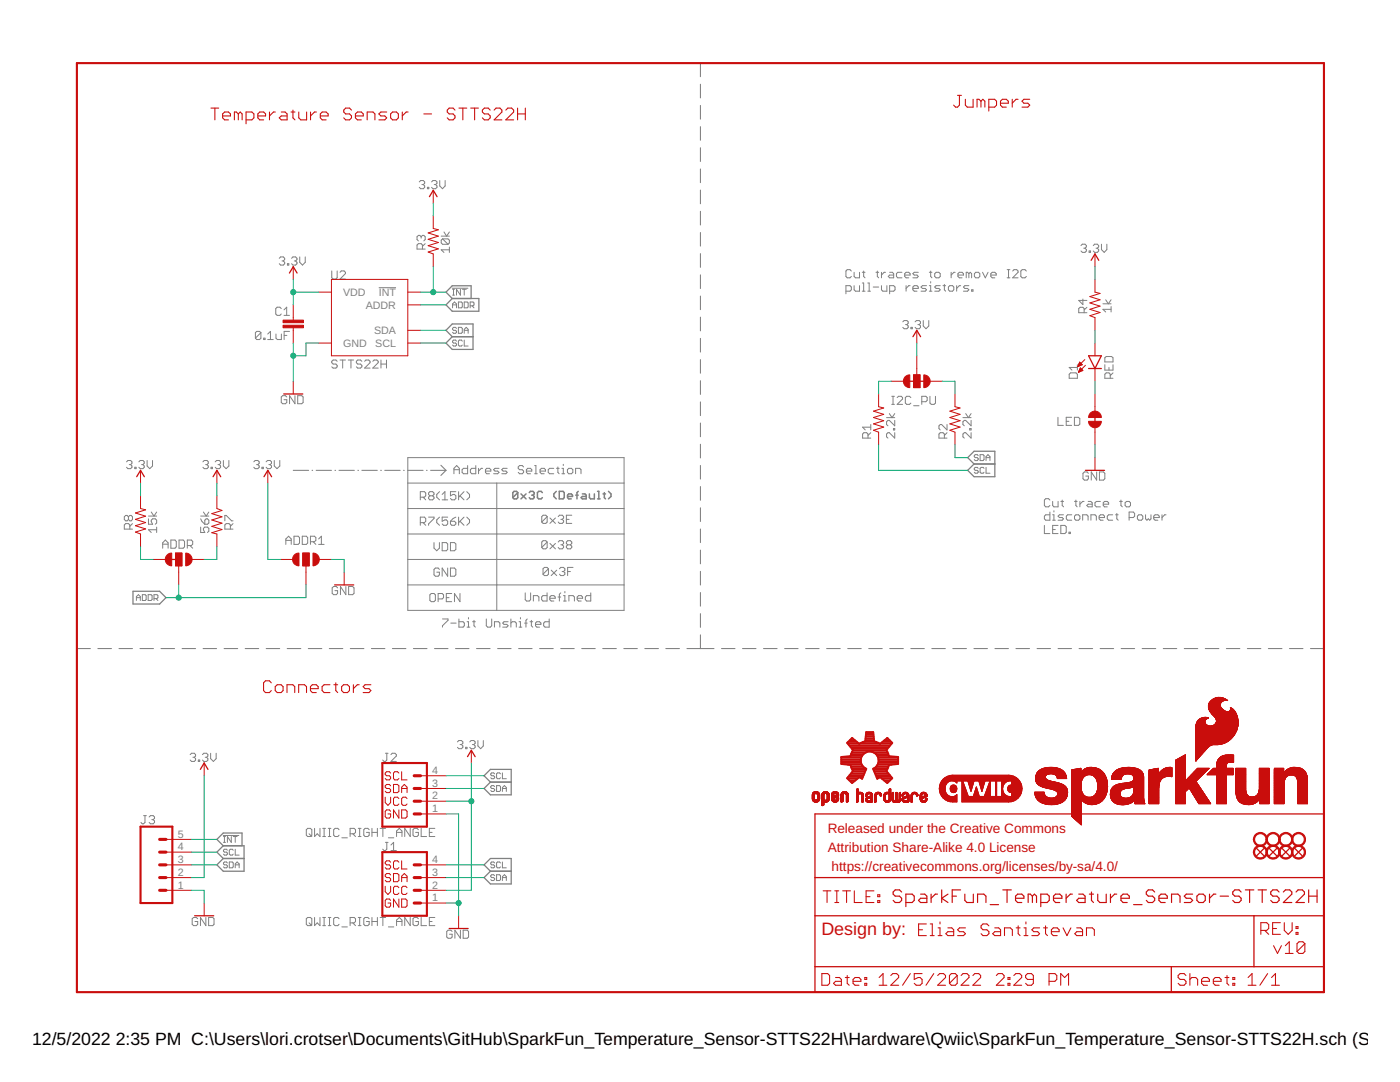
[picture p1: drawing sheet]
<svg xmlns="http://www.w3.org/2000/svg" width="279mm" height="216mm" viewBox="0 0 279 216" stroke-linecap="round" stroke-linejoin="round" font-family="sans-serif">
<defs><g id="words">
<text font-size="3.6" fill="#c90d0c" x="163.9" y="186.5">Design by:</text>
<g font-size="3.5">
<text x="6.4" y="208.5">12/5/2022</text>
<text x="23.1" y="208.5">2:35 PM C:\Users\lori.crotser\Documents\GitHub\SparkFun_Temperature_Sensor-STTS22H\Hardware\Qwiic\SparkFun_Temperature_Sensor-STTS22H.sch (Sheet:</text>
</g>
<g font-size="2.7" fill="#c90d0c">
<text x="165.2" y="166.2">Released under the Creative Commons</text>
<text x="165.2" y="170">Attribution Share-Alike 4.0 License</text>
<text x="165.9" y="173.8">https://creativecommons.org/licenses/by-sa/4.0/</text>
</g>
<g font-size="2.1" fill="#808080">
<text x="68.5" y="59.1">VDD</text>
<text x="75.6" y="59.1">INT</text>
<text x="73" y="61.6">ADDR</text>
<text x="68.5" y="69.2">GND</text>
<text x="74.7" y="66.7">SDA</text>
<text x="74.9" y="69.2">SCL</text>
<text x="86.3" y="154.4">4</text>
<text x="86.3" y="159.5">2</text>
<text x="86.3" y="157">3</text>
<text x="35.5" y="167.1">5</text>
<text x="86.3" y="162.1">1</text>
<text x="35.5" y="172.2">3</text>
<text x="35.5" y="169.7">4</text>
<text x="86.3" y="172.2">4</text>
<text x="35.5" y="177.3">1</text>
<text x="35.5" y="174.8">2</text>
<text x="86.3" y="179.8">1</text>
<text x="86.3" y="177.3">2</text>
<text x="86.3" y="174.8">3</text>
</g>
</g></defs>
<g fill="none" stroke="#808080" stroke-width=".2">
<path d="M83.7 36.3l.2-.3h.6l.3 .3v.3l-.3 .2M84.2 36.8h.3M84.5 36.8l.3 .3v.3l-.3 .3h-.6l-.2-.3M85.3 37.4h.3v.3h-.3zM86.1 36.3l.3-.3h.5l.3 .3v.3l-.3 .2M86.7 36.8h.2M86.9 36.8l.3 .3v.3l-.3 .3h-.5l-.3-.3M87.8 36v1.1l.5 .6 .5-.6v-1.1M55.7 51.5l.3-.2h.5l.3 .2v.3l-.3 .3M56.3 52.1h.2M56.5 52.1l.3 .2v.3l-.3 .3h-.5l-.3-.3M57.4 52.6h.2v.3h-.2z"/>
<path d="M58.2 51.5l.3-.2h.5l.3 .2v.3l-.3 .3M58.7 52.1h.3M59 52.1l.3 .2v.3l-.3 .3h-.5l-.3-.3M59.8 51.3v1l.6 .6 .5-.6v-1M66.2 54.1v1.3l.3 .3h.5l.3-.3v-1.3M67.9 54.3l.2-.2h.6l.2 .2v.3l-1 1.1h1M75.6 57.4h3.4M84.1 47.2v.3M84.1 47.2l.2-.2h.3l.3 .2v.6l-.3 .3M84.1 47.2l-.3-.2h-.3l-.3 .2v.6l.3 .3M84.3 49.7v-.8l-.2-.3h-.6l-.3 .3v.8h1.7M84.9 48.6l-.6 .5"/>
<path d="M88.1 47.1h1.6M88.3 47.7l-.2 .2v.6l.2 .2h1.1M88.3 47.7h1.1l.3 .2v.6l-.3 .2M88.3 47.7l1.1 1M88.6 46.3l.5 .8 .6-.8M89.7 49.8h-1.6l.5 .6M89.7 49.3v1.1M90.3 57.5h3.1M90.3 58.9h.4M90.3 57.7h.4M90.5 57.7v1.2M91.9 57.7v1.2l-.8-1.2v1.2"/>
<path d="M92.3 57.7h.7M92.6 57.7v1.2M168.8 58.1h.8l.3-.3v-.5l-.3-.3h-.8v1.6M169.9 54.1l-.3-.3h-.5l-.3 .3v1.1l.3 .2h.5l.3-.2M170.5 54.3v.9l.2 .2h.8v-1.1M170.5 57v.8l.2 .3h.8v-1.1M172.1 56.5h.3v1.6M172.1 54.3h.5M172.1 58.1h.5M172.4 54.1v1.1l.2 .2M173.2 58.1h.5M173.2 56.5h.3v1.6"/>
<path d="M174.3 57.3h1.1M174.8 54.3h.6M175.1 54.1v1.1l.3 .2M175.9 54.3v1.1M175.9 57v.8l.3 .3h.8v-1.1M176.7 54.3h-.3l-.5 .6M177.5 54.3h.6l.3 .3v.8h-.9l-.2-.2 .2-.3h.9M177.5 58.1h.9l.2-.3v-.5l-.2-.3h-.9v1.6M180 54.3h-.8l-.3 .3v.6l.3 .2h.8M180.6 54.9h1v-.3l-.2-.3h-.6l-.2 .3v.6l.2 .2h.6M180.8 57v1.1M181.6 57h-.2l-.6 .6"/>
<path d="M182.2 57.6h1.1v-.3l-.3-.3h-.5l-.3 .3v.5l.3 .3h.5M183.3 54.3h-.8l-.3 .3 .3 .3h.5l.3 .3-.3 .2h-.8M184.9 57h-.8l-.3 .3 .3 .3h.5l.3 .2-.3 .3h-.8M185.5 54.3h.5M185.5 57h.2v1.1M185.5 58.1h.5M185.7 54.1v1.1l.3 .2M185.7 56.2v.3M186.5 54.6l.3-.3h.6l.2 .3v.6l-.2 .2h-.6l-.3-.2zM187.6 57h-.8l-.3 .3 .3 .3h.6l.2 .2-.2 .3h-.9M188.2 57h.5M188.5 56.7v1.1l.2 .3"/>
<path d="M189.5 57h.6l.3 .3v.5l-.3 .3h-.6l-.2-.3v-.5zM189.8 54.3v1.1M190.6 54.3h-.2l-.6 .6M190.9 57v1.1M191.2 54.9h1.1v-.3l-.3-.3h-.5l-.3 .3v.6l.3 .2h.5M191.7 57h-.2l-.6 .6M193.4 54.6l-.3-.3h-.3v1.1M193.4 54.6v.8M193.4 54.6l.2-.3 .3 .3v.8M193.4 57h-.8l-.3 .3 .3 .3h.5l.3 .2-.3 .3h-.8M193.9 57.8h.3v.3h-.3zM194.7 54.3h.6l.2 .3v.6l-.2 .2h-.6l-.2-.2v-.6z"/>
<path d="M196.1 54.3l.5 1.1 .6-1.1M197.7 54.9h1.1v-.3l-.3-.3h-.5l-.3 .3v.6l.3 .2h.5M201 53.8h.5M201 55.4h.5M201.3 53.8v1.6M202.1 54.1l.3-.3h.5l.3 .3v.2l-1.1 1.1h1.1M204.8 54.1l-.2-.3h-.6l-.3 .3v1.1l.3 .2h.6l.2-.2M215.7 49l.3-.3h.5l.3 .3v.3l-.3 .2M216.1 59.7v1.1l-.8-.9h1.6M216.3 49.5h.2M216.5 49.5l.3 .3v.3l-.3 .3h-.5l-.3-.3M217.4 50.1h.2v.3h-.2z"/>
<path d="M218.2 49l.3-.3h.5l.3 .3v.3l-.3 .2M218.7 49.5h.3M219 49.5l.3 .3v.3l-.3 .3h-.5l-.3-.3M219.8 48.7v1.1l.6 .6 .5-.6v-1.1M220.7 59.8l.5 .8 .5-.8M52.1 66.4l-.3-.3h-.6l-.2 .3v1.1M52.1 66.4v1.1l-.3 .3h-.6l-.2-.3M52.1 66.4l-1.1 1.1M52.6 67.5h.3v.3h-.3zM53.4 67.8h1.1M53.4 66.7l.6-.6v1.7M55.1 66.7v.8l.3 .3h.8v-1.1"/>
<path d="M56.1 61.6l-.2-.3h-.6l-.3 .3v1.1l.3 .2h.6l.2-.2M56.7 61.8l.5-.5v1.6M56.7 62.9h1.1M56.7 66.9h.6M57.2 79.2l-.2-.2h-.6l-.3 .2v1.1l.3 .3h.6l.2-.3v-.5h-.5M57.8 66.1h-1.1v1.7M58.9 79v1.6l-1.1-1.6v1.6M59.4 79h.8l.3 .2v1.1l-.3 .3h-.8zM67.3 72.1l-.3-.3h-.5l-.3 .3v.3l.3 .2h.5l.3 .3v.3l-.3 .2h-.5l-.3-.2M67.9 71.8h1M68.4 71.8v1.6M69.5 71.8h1.1"/>
<path d="M70 71.8v1.6M72.2 72.1l-.3-.3h-.5l-.3 .3v.3l.3 .2h.5l.3 .3v.3l-.3 .2h-.5l-.3-.2M72.8 72.1l.2-.3h.6l.3 .3v.3l-1.1 1h1.1M74.4 72.1l.3-.3h.5l.3 .3v.3l-1.1 1h1.1M76 72.6h1.1M76 71.8v1.6M77.1 71.8v1.6M90.3 61.4v-.8l.4-.3 .4 .3v.8M90.3 60.8h.8M91.1 65.5l-.2-.2h-.4l-.2 .4 .2 .2h.4l.2 .4-.2 .2h-.4l-.2-.2M91.1 68.1l-.2-.2h-.4l-.2 .4 .2 .2h.4l.2 .4-.2 .1h-.4l-.2-.1M91.5 60.3h.6l.2 .2v.7l-.2 .2h-.6z"/>
<path d="M91.5 65.3h.6l.2 .2v.8l-.2 .2h-.6zM92.3 68.1l-.2-.2h-.4l-.2 .2v.8l.2 .1h.4l.2-.1M92.6 60.3h.6l.2 .2v.7l-.2 .2h-.6zM92.6 66.5v-.8l.4-.4 .4 .4v.8M92.6 67.9v1.1h.8M92.6 65.9h.8M93.8 61h.6l.2-.2v-.3l-.2-.2h-.6v1.1M94.2 61l.4 .4M178 79.1h.5M178.2 79.1v1.6M179 79.3l.3-.2h.6l.2 .2v.3l-1.1 1.1h1.1M180.2 64.2l.2-.2h.6l.3 .2v.3l-.3 .3"/>
<path d="M180.7 64.8h.3M181 64.8l.3 .2v.3l-.3 .3h-.6l-.2-.3M181.8 79.3l-.3-.2h-.5l-.3 .2v1.1l.3 .3h.5l.3-.3M181.8 65.3h.3v.3h-.3zM182.6 64.2l.3-.2h.6l.2 .2v.3l-.2 .3M183.2 64.8h.3M183.5 64.8l.2 .2v.3l-.2 .3h-.6l-.3-.3M184.3 64v1l.5 .6 .6-.6v-1M185.6 79.1v1.3l.3 .3h.5l.3-.3v-1.3M213.4 74.7l.3-.3h1l.3 .3v.8h-1.6zM215 72.8v1.1M215 73.3h-1.6l.5 .6"/>
<path d="M216.4 62.4v-.8l-.3-.3h-.5l-.3 .3v.8h1.6M216.9 61.3l-.5 .5M220.1 60.6h1.6M220.5 71.4l.3-.3h1l.3 .3v.8h-1.6zM220.5 72.8v1.1h1.6v-1.1M221.3 73.3v.6M221.6 75.5v-.8l-.3-.3h-.5l-.3 .3v.8h1.6M221.7 61.7h-1.6l.6 .6M221.7 61.2v1.1M222.1 74.4l-.5 .6M25.3 92.2l.2-.3h.6l.2 .3v.2l-.2 .3M25.8 92.7h.3"/>
<path d="M26.1 92.7l.2 .3v.2l-.2 .3h-.6l-.2-.3M26.9 93.2h.3v.3h-.3zM27.7 92.2l.3-.3h.5l.3 .3v.2l-.3 .3M28.3 92.7h.2M28.5 92.7l.3 .3v.2l-.3 .3h-.5l-.3-.3M29.4 91.9v1.1l.5 .5 .5-.5v-1.1M40.5 92.2l.3-.3h.5l.3 .3v.2l-.3 .3M41 92.7h.3M41.3 92.7l.3 .3v.2l-.3 .3h-.5l-.3-.3M42.1 93.2h.3v.3h-.3zM42.9 92.2l.3-.3h.6l.2 .3v.2l-.2 .3M43.5 92.7h.3"/>
<path d="M43.8 92.7l.2 .3v.2l-.2 .3h-.6l-.3-.3M44.6 91.9v1.1l.5 .5 .6-.5v-1.1M50.7 92.2l.2-.3h.6l.2 .3v.2l-.2 .3M51.2 92.7h.3M51.5 92.7l.2 .3v.2l-.2 .3h-.6l-.2-.3M52.3 93.2h.3v.3h-.3zM53.1 92.2l.3-.3h.5l.3 .3v.2l-.3 .3M53.7 92.7h.2M53.9 92.7l.3 .3v.2l-.3 .3h-.5l-.3-.3M54.7 91.9v1.1l.6 .5 .5-.5v-1.1M81.4 91.3h43.1v30.5h-43.1zM81.4 96.4h43.1"/>
<path d="M83.9 99.2h.8l.3-.3v-.5l-.3-.3h-.8v1.6M84.4 99.2l.6 .5M85.8 98.9l-.3-.2v-.3l.3-.3h.5l.3 .3v.3l-.3 .2M85.8 98.9l-.3 .3v.3l.3 .2h.5l.3-.2v-.3l-.3-.3M85.8 98.9h.5M87.7 98.1l-.5 .6v.5l.5 .5M88.2 99.7h1.1M88.2 98.7l.6-.6v1.6M90.6 94.5v-1l.5-.6 .6 .6v1M90.6 93.7h1.1M91 98.1h-1.1v.8l.5-.2h.3l.3 .2v.6l-.3 .2h-.5l-.3-.2M91.5 98.1v1.6"/>
<path d="M91.8 98.9l.8 .8M92.6 98.1l-1.1 1.1M93.2 98.1l.5 .6v.5l-.5 .5M93.3 92.9v1.6h-.8l-.3-.2v-.6l.3-.2h.8M95 92.9v1.6h-.9l-.2-.2v-.6l.2-.2h.9M95.5 93.5v1M96.3 93.5h-.2l-.6 .5M96.9 94h1.1v-.3l-.3-.2h-.6l-.2 .2v.6l.2 .2h.6M99.1 96.4v25.4M99.6 93.5h-.8l-.3 .2 .3 .3h.5l.3 .3-.3 .2h-.8M101.2 93.5h-.8l-.3 .2 .3 .3h.6l.2 .3-.2 .2h-.9M104.5 93.2l-.3-.3h-.5l-.3 .3v.3l.3 .2h.5l.3 .3v.3l-.3 .2h-.5l-.3-.2"/>
<path d="M105.1 94h1v-.3l-.2-.2h-.6l-.2 .2v.6l.2 .2h.6M106.7 94.5h.5M106.7 92.9h.3v1.6M107.8 94h1.1v-.3l-.3-.2h-.5l-.3 .2v.6l.3 .2h.5M110.5 93.5h-.8l-.3 .2v.6l.3 .2h.8M111.1 93.5h.5M111.3 93.2v1.1l.3 .2M112.1 94.5h.6M112.1 93.5h.3v1M112.4 92.6v.3M113.2 93.7l.3-.2h.5l.3 .2v.6l-.3 .2h-.5l-.3-.2zM114.9 94.5v-1h.8l.3 .2v.8"/>
<path d="M173.2 87.4v-.8l-.2-.3h-.6l-.3 .3v.8h1.7M173.8 86.3l-.6 .6M173.8 85.2h-1.7l.6 .6M173.8 84.7v1.1M176.9 83.3h1.7M177.5 82.5l.5 .8 .6-.8M178 80.7h.5M178.3 85.5h.3v.3h-.3zM178.6 83.9v1.1l-1.1-1.1h-.3l-.3 .3v.5l.3 .3M178.6 86.3v1.1l-1.1-1.1h-.3l-.3 .3v.6l.3 .2M182.3 81h1.1M184 80.2h.8l.2-.3v-.6l-.2-.2h-.8v1.6"/>
<path d="M188.5 87.4v-.8l-.3-.3h-.6l-.2 .3v.8h1.6M189 84.7v1.1l-1.1-1.1h-.3l-.2 .3v.5l.2 .3M189 86.3l-.5 .6M192.2 83.3h1.6M192.7 82.5l.6 .8 .5-.8M193.5 85.5h.3v.3h-.3zM193.8 86.3v1.1l-1.1-1.1h-.3l-.2 .3v.6l.2 .2M193.8 83.9v1.1l-1.1-1.1h-.3l-.2 .3v.5l.2 .3M195.2 90.9l-.2-.2h-.4l-.2 .2 .2 .4h.4l.2 .2-.2 .4h-.4l-.2-.2M195.2 93.5l-.2-.2h-.4l-.2 .2v.2l.2 .2h.4l.2 .3-.2 .2h-.4l-.2-.2M195.6 90.7h.6l.2 .2v.8l-.2 .2h-.6zM196.4 93.5l-.2-.2h-.4l-.2 .2v.7l.2 .2h.4l.2-.2"/>
<path d="M196.8 91.3h.8M196.8 93.3v1.1h.8M196.8 91.9v-.8l.4-.4 .4 .4v.8M209.5 99.8l-.2-.3h-.6l-.3 .3v1.1l.3 .2h.6l.2-.2M211.1 83.3v1.6h1.1M212 99.8v1.1l.3 .2M212.8 84.1h.5M213.9 83.3h-1.1v1.6h1.1M214.4 83.3h.8l.3 .2v1.1l-.3 .3h-.8zM214.7 99.8v1.1l.3 .2M217.2 94.4l-.2-.2h-.6l-.3 .2v1.1l.3 .3h.6l.2-.3v-.5h-.5M218.9 94.2v1.6l-1.1-1.6v1.6"/>
<path d="M219.4 94.2h.8l.3 .2v1.1l-.3 .3h-.8zM223.7 99.8v1.1l.3 .2M25.6 103.1l-.2-.3h-.3l-.3 .3v.6l.3 .2h.3l.2-.2M25.6 103.1l.3-.3h.3l.2 .3v.6l-.2 .2h-.3l-.3-.2M25.6 103.1v.6M25.9 105.6v-.8l-.3-.3h-.5l-.3 .3v.8h1.6M26.4 104.5l-.5 .5M27.2 119.3h.8M27.2 119.8v-.8l.4-.3 .4 .3v.8M28.4 118.7h.6l.2 .2v.7l-.2 .2h-.6zM29.6 118.7h.5l.3 .2v.7l-.3 .2h-.5zM29.6 103.5v1.1h.9l-.3-.5v-.3l.3-.3h.5l.3 .3v.6l-.3 .2"/>
<path d="M29.6 103h1.7M30.2 102.2l.5 .8 .6-.8M30.7 119.4h.6l.2-.1v-.4l-.2-.2h-.6v1.1M31.1 119.4l.4 .4M31.3 105.7h-1.7l.6 .6M31.3 105.2v1.1M32.5 109.4v-1.1l.5-.5 .5 .5v1.1M32.5 108.6h1M34.1 107.8h.8l.3 .2v1.1l-.3 .3h-.8zM35.7 107.8h.9l.2 .2v1.1l-.2 .3h-.9zM37.4 108.9h.8l.3-.3v-.6l-.3-.2h-.8v1.6M37.9 108.9l.6 .5"/>
<path d="M40 105.2v1.1h.9l-.3-.6v-.3l.3-.2h.5l.3 .2v.6l-.3 .3M40 103.5l.3 .6 .6 .5M40 103h1.7M40.6 102.2l.5 .8 .6-.8M40.9 103.8l.2-.3h.3l.3 .3v.6l-.3 .2h-.5zM44.9 103.9v-1.1h.2l1.1 1.1h.3M46 105.6v-.8l-.3-.3h-.6l-.2 .3v.8h1.6M46.5 104.5l-.5 .5M57 108.6v-1.1l.6-.5 .5 .5v1.1M57 107.8h1.1M58.7 107h.8l.3 .3v1.1l-.3 .2h-.8zM60.3 107h.8l.3 .3v1.1l-.3 .2h-.8z"/>
<path d="M62 108.1h.8l.2-.3v-.5l-.2-.3h-.8v1.6M62.5 108.1l.5 .5M63.6 108.6h1.1M63.6 107.5l.5-.5v1.6M67.4 117.3l-.3-.3h-.5l-.3 .3v1.1l.3 .3h.5l.3-.3v-.5h-.6M69 117v1.7l-1.1-1.7v1.7M69.6 117h.8l.3 .3v1.1l-.3 .3h-.8zM81.4 101.5h43.1M81.4 116.7h43.1M81.4 106.6h43.1M81.4 111.6h43.1M83.9 104.3h.8l.3-.3v-.5l-.3-.3h-.8v1.6"/>
<path d="M84.4 104.3l.6 .5M85.5 103.2h1.1v.3l-1.1 1v.3M86.1 118.4h.5l.3 .3v1.1l-.3 .3h-.5l-.3-.3v-1.1zM86.6 108.3v1.1l.6 .5 .5-.5v-1.1M87.4 119.5h.8l.3-.2v-.6l-.3-.3h-.8v1.7M87.7 113.6l-.3-.3h-.5l-.3 .3v1.1l.3 .3h.5l.3-.3v-.5h-.5M87.7 103.2l-.5 .5v.6l.5 .5M88.2 108.3h.9l.2 .2v1.1l-.2 .3h-.9zM89.1 119.3h.5M89.3 103.2h-1.1v.8l.6-.3h.3l.2 .3v.5l-.2 .3h-.6l-.3-.3M89.3 113.3v1.7l-1.1-1.7v1.7M89.9 104h.8l.3 .3v.2l-.3 .3h-.5l-.3-.3z"/>
<path d="M89.9 108.3h.8l.3 .2v1.1l-.3 .3h-.8zM89.9 113.3h.8l.3 .3v1.1l-.3 .3h-.8zM90.1 118.4h-1v1.7h1M91 103.2l-.6 .3-.5 .5M91.5 103.2v1.6M91.8 118.4v1.7l-1.1-1.7v1.7M91.8 104l.8 .8M92.6 103.2l-1.1 1.1M93.2 103.2l.5 .5v.6l-.5 .5M104.8 118.3v1.4l.3 .2h.5l.3-.2v-1.4M106.4 119.9v-1h.9l.2 .2v.8M109.2 118.3v1.6h-.8l-.3-.2v-.6l.3-.2h.8"/>
<path d="M109.2 103.1l-.3-.3h-.5l-.3 .3v1.1M109.2 108.2l-.3-.3h-.5l-.3 .3v1M109.2 103.1v1.1l-.3 .2h-.5l-.3-.2M109.2 108.2v1l-.3 .3h-.5l-.3-.3M109.2 108.2l-1.1 1M109.2 103.1l-1.1 1.1M109.5 113.5l-1.1 1.1M109.5 113.5l-.3-.3h-.6l-.2 .3v1.1M109.5 113.5v1.1l-.3 .3h-.6l-.2-.3M109.7 119.4h1.1v-.3l-.3-.2h-.5l-.3 .2v.6l.3 .2h.5M109.7 108.4l1.1 1.1M109.7 103.4l1.1 1"/>
<path d="M110 113.8l1.1 1.1M110.8 108.4l-1.1 1.1M110.8 103.4l-1.1 1M111.1 113.8l-1.1 1.1M111.4 119.1h.5M111.4 108.2l.3-.3h.5l.3 .3v.2l-.3 .3M111.4 103.1l.3-.3h.5l.3 .3v.3l-.3 .2M111.7 113.5l.2-.3h.6l.2 .3v.3l-.2 .2M111.9 118.3l-.3 .3v1.3M111.9 108.7h.3M111.9 103.6h.3M112.2 114h.3"/>
<path d="M112.2 108.7l.3 .3v.2l-.3 .3h-.5l-.3-.3M112.2 103.6l.3 .3v.3l-.3 .2h-.5l-.3-.2M112.5 119.9h.5M112.5 118.9h.2v1M112.5 114l.2 .3v.3l-.2 .3h-.6l-.2-.3M112.7 118v.3M113 103.6h.6M113.3 114h.5M113.3 108.7l-.3-.3v-.2l.3-.3h.5l.3 .3v.2l-.3 .3M113.3 108.7l-.3 .3v.2l.3 .3h.5l.3-.3v-.2l-.3-.3M113.3 108.7h.5M113.5 119.9v-1h.9l.2 .2v.8"/>
<path d="M114.1 102.8h-1.1v1.6h1.1M114.4 113.2h-1.1v1.7M115.2 119.4h1.1v-.3l-.3-.2h-.5l-.3 .2v.6l.3 .2h.5M117.9 118.3v1.6h-.8l-.3-.2v-.6l.3-.2h.8M208.4 104.8v1.7h1.1M209.5 102.2v1.6h-.8l-.3-.3v-.5l.3-.3h.8M210.1 100.1v.8l.2 .2h.9v-1M210.1 103.8h.5M210.1 102.7h.2v1.1M210.1 105.7h.5M210.3 101.9v.3M211.2 104.8h-1.1v1.7h1.1"/>
<path d="M211.7 100.1h.6M211.7 104.8h.8l.3 .3v1.1l-.3 .3h-.8zM212.2 102.7h-.8l-.2 .3 .2 .3h.6l.2 .2-.2 .3h-.8M213.3 106.2h.3v.3h-.3zM213.9 102.7h-.8l-.3 .3v.5l.3 .3h.8M214.4 100.1h.6M214.4 103l.3-.3h.5l.3 .3v.5l-.3 .3h-.5l-.3-.3zM215.5 100.1v1M216.1 103.8v-1.1h.8l.2 .3v.8M216.3 100.1h-.2l-.6 .5M217.2 100.1h.5l.3 .2v.8h-.8l-.3-.2 .3-.3h.8M217.7 103.8v-1.1h.8l.3 .3v.8"/>
<path d="M219.4 103.3h1v-.3l-.2-.3h-.6l-.2 .3v.5l.2 .3h.6M219.6 100.1h-.8l-.3 .2v.6l.3 .2h.8M220.2 100.6h1.1v-.3l-.3-.2h-.6l-.2 .2v.6l.2 .2h.6M222.1 102.7h-.8l-.3 .3v.5l.3 .3h.8M222.6 102.7h.6M222.9 102.4v1.1l.3 .3M223.4 100.1h.6M224.5 100.3l.3-.2h.5l.3 .2v.6l-.3 .2h-.5l-.3-.2zM225.3 103.3h.9l.2-.3v-.6l-.2-.2h-.9v1.6M227 103l.3-.3h.5l.3 .3v.5l-.3 .3h-.5l-.3-.3zM228.6 102.7v.8l.3 .3 .3-.3 .2 .3 .3-.3v-.8M230.3 103.3h1.1v-.3l-.3-.3h-.6l-.2 .3v.5l.2 .3h.6"/>
<path d="M231.9 102.7v1.1M232.7 102.7h-.3l-.5 .6M88.3 123.5h1.1v.3l-1.1 1.1v.2M90 124.3h1M91.6 123.5v1.6h.8l.3-.2v-.6l-.3-.2h-.8M93.2 125.1h.6M93.2 124.1h.3v1M93.5 123.2v.3M94.3 124.1h.6M94.6 123.8v1.1l.3 .2M97 123.5v1.4l.3 .2h.6l.2-.2v-1.4M98.7 125.1v-1h.8l.3 .2v.8"/>
<path d="M101.4 124.1h-.8l-.3 .2 .3 .3h.5l.3 .3-.3 .2h-.8M102 124.3l.2-.2h.6l.2 .2v.8M102 123.5v1.6M103.6 125.1h.5M103.6 124.1h.3v1M103.9 123.2v.3M104.7 124.3h.5M105.2 123.5l-.2 .3v1.3M105.8 124.1h.5M106 123.8v1.1l.3 .2M106.9 124.6h1v-.3l-.2-.2h-.6l-.2 .2v.6l.2 .2h.6M109.6 123.5v1.6h-.8l-.3-.2v-.6l.3-.2h.8"/>
<path d="M38 150.6l.2-.3h.6l.2 .3v.3l-.2 .2M38.5 151.1h.3M38.8 151.1l.2 .3v.3l-.2 .2h-.6l-.2-.2M39.6 151.7h.3v.2h-.3zM40.4 150.6l.3-.3h.5l.3 .3v.3l-.3 .2M41 151.1h.2M41.2 151.1l.3 .3v.3l-.3 .2h-.5l-.3-.2M42 150.3v1.1l.6 .5 .5-.5v-1.1M76.9 150.3h.5M77.2 150.3v1.4l-.3 .2h-.3l-.2-.2M78 150.6l.3-.3h.5l.3 .3v.3l-1.1 1h1.1M91.3 148l.3-.2h.5l.3 .2v.3l-.3 .3"/>
<path d="M91.8 148.6h.3M92.1 148.6l.3 .2v.3l-.3 .3h-.5l-.3-.3M92.9 149.1h.3v.3h-.3zM93.7 148l.3-.2h.6l.2 .2v.3l-.2 .3M94.3 148.6h.3M94.6 148.6l.2 .2v.3l-.2 .3h-.6l-.3-.3M95.4 147.8v1l.5 .6 .6-.6v-1M98.7 154.4l-.2-.2h-.4l-.2 .2 .2 .4h.4l.2 .2-.2 .4h-.4l-.2-.2M98.7 157l-.2-.2h-.4l-.2 .2 .2 .3h.4l.2 .2-.2 .4h-.4l-.2-.2M99.1 156.8h.6l.2 .2v.7l-.2 .2h-.6zM99.9 154.4l-.2-.2h-.4l-.2 .2v.8l.2 .2h.4l.2-.2M100.3 154.2v1.2h.7"/>
<path d="M100.3 157.9v-.8l.4-.3 .3 .3v.8M100.3 157.3h.7M28.7 162.8h.5M28.9 162.8v1.3l-.2 .3h-.3l-.3-.3M29.8 163l.2-.2h.6l.2 .2v.3l-.2 .3M30.3 163.6h.3M30.6 163.6l.2 .2v.3l-.2 .3h-.6l-.2-.3M44.6 166.7h3.1M44.6 166.9h.4M44.6 168.1h.4M44.8 166.9v1.2M45.4 169.7l-.2-.2h-.4l-.2 .2 .2 .3h.4l.2 .2-.2 .4h-.4l-.2-.2"/>
<path d="M45.4 172.2l-.2-.2h-.4l-.2 .2 .2 .4h.4l.2 .2-.2 .4h-.4l-.2-.2M45.8 172h.6l.1 .2v.8l-.1 .2h-.6zM46.2 166.9v1.2l-.8-1.2v1.2M46.5 166.9h.8M46.5 169.7l-.1-.2h-.4l-.2 .2v.7l.2 .2h.4l.1-.2M46.9 166.9v1.2M46.9 169.5v1.1h.8M46.9 173.2v-.8l.4-.4 .4 .4v.8M46.9 172.6h.8M61.1 165.6l.3-.3h.6l.2 .3v1l-.2 .3h-.6l-.3-.3zM61.7 166.4l.5 .5M62.8 165.3v1.6l.5-.5 .6 .5v-1.6"/>
<path d="M64.4 165.3h.6M64.4 166.9h.6M64.7 165.3v1.6M65.5 165.3h.5M65.5 166.9h.5M65.8 165.3v1.6M67.7 165.6l-.3-.3h-.5l-.3 .3v1l.3 .3h.5l.3-.3M68.2 167.2h1.1M69.9 166.4h.8l.3-.3v-.5l-.3-.3h-.8v1.6M70.4 166.4l.6 .5M71.5 165.3h.6M71.5 166.9h.6"/>
<path d="M71.8 165.3v1.6M73.7 165.6l-.3-.3h-.5l-.3 .3v1l.3 .3h.5l.3-.3v-.5h-.6M74.2 165.3v1.6M74.2 166.1h1.1M75.3 165.3v1.6M75.9 165.3h1.1M76.4 165.3v1.6M76.9 168.1h.5M77.2 168.1v1.3l-.3 .3h-.3l-.2-.3M77.5 167.2h1.1M78 168.6l.5-.5v1.6M78 169.7h1.1"/>
<path d="M79.1 166.9v-1.1l.6-.5 .5 .5v1.1M79.1 166.1h1.1M81.9 165.3v1.6l-1.1-1.6v1.6M83.5 165.6l-.3-.3h-.5l-.3 .3v1l.3 .3h.5l.3-.3v-.5h-.5M84.1 165.3v1.6h1M85.7 166.1h.5M86.8 165.3h-1.1v1.6h1.1M98.7 172.2l-.2-.2h-.4l-.2 .2 .2 .4h.4l.2 .2-.2 .4h-.4l-.2-.2M98.7 174.7l-.2-.2h-.4l-.2 .2 .2 .4h.4l.2 .2-.2 .4h-.4l-.2-.2M99.1 174.5h.6l.2 .2v.8l-.2 .2h-.6zM99.9 172.2l-.2-.2h-.4l-.2 .2v.8l.2 .2h.4l.2-.2M100.3 172v1.2h.7"/>
<path d="M100.3 175.7v-.8l.4-.4 .3 .4v.8M100.3 175.1h.7M39.5 183.3l-.3-.2h-.6l-.2 .2v1.1l.2 .3h.6l.3-.3v-.5h-.6M41.1 183.1v1.6l-1.1-1.6v1.6M41.6 183.1h.9l.2 .2v1.1l-.2 .3h-.9zM61.1 183.3l.3-.2h.6l.2 .2v1.1l-.2 .3h-.6l-.3-.3zM61.7 184.1l.5 .6M62.8 183.1v1.6l.5-.6 .6 .6v-1.6M64.4 183.1h.6M64.4 184.7h.6M64.7 183.1v1.6M65.5 183.1h.5"/>
<path d="M65.5 184.7h.5M65.8 183.1v1.6M67.7 183.3l-.3-.2h-.5l-.3 .2v1.1l.3 .3h.5l.3-.3M68.2 185h1.1M69.9 184.1h.8l.3-.2v-.6l-.3-.2h-.8v1.6M70.4 184.1l.6 .6M71.5 183.1h.6M71.5 184.7h.6M71.8 183.1v1.6M73.7 183.3l-.3-.2h-.5l-.3 .2v1.1l.3 .3h.5l.3-.3v-.5h-.6M74.2 183.9h1.1M74.2 183.1v1.6"/>
<path d="M75.3 183.1v1.6M75.9 183.1h1.1M76.4 183.1v1.6M77.5 185h1.1M79.1 183.9h1.1M79.1 184.7v-1.1l.6-.5 .5 .5v1.1M81.9 183.1v1.6l-1.1-1.6v1.6M83.5 183.3l-.3-.2h-.5l-.3 .2v1.1l.3 .3h.5l.3-.3v-.5h-.5M84.1 183.1v1.6h1M85.7 183.9h.5M86.8 183.1h-1.1v1.6h1.1M90.2 185.9l-.2-.3h-.6l-.2 .3v1.1l.2 .2h.6l.2-.2v-.6h-.5"/>
<path d="M91.9 185.6v1.6l-1.1-1.6v1.6M92.4 185.6h.8l.3 .3v1.1l-.3 .2h-.8z"/>
</g>
<g fill="none" stroke="#808080" stroke-width=".21">
<path d="M139.8 12.6v2.7M139.8 16.8v2.7M139.8 21v2.8M139.8 25.3v2.7M139.8 29.5v2.7M139.8 33.7v2.7M139.8 37.9v2.8M139.8 42.2v2.7M139.8 46.4v2.7M139.8 50.6v2.7M139.8 54.8v2.8M139.8 59.1v2.7"/>
<path d="M139.8 63.3v2.7M139.8 67.5v2.8M139.8 71.8v2.7M139.8 76v2.7M58.5 93.9h3.1M62.3 93.9h.1M63.1 93.9h3M66.8 93.9h.2M67.6 93.9h3.1M71.4 93.9h.1M72.2 93.9h3.1M76 93.9h.1"/>
<path d="M76.8 93.9h3.1M80.5 93.9h.2M81.4 93.9h3M85.1 93.9h.1M85.9 93.9h3.1M88 92.8l1 1.1M89 93.9l-1 1M139.8 80.2v2.7M139.8 84.4v2.7M139.8 88.6v2.8M139.8 92.9v2.7M139.8 97.1v2.7"/>
<path d="M139.8 101.3v2.8M139.8 105.6v2.7M139.8 109.8v2.7M139.8 114v2.7M139.8 118.2v2.7M15.3 129.4h2.7M19.5 129.4h2.7M23.7 129.4h2.7M27.9 129.4h2.7M32.1 129.4h2.7M36.3 129.4h2.7M40.5 129.4h2.7"/>
<path d="M44.7 129.4h2.7M48.9 129.4h2.7M53.1 129.4h2.7M57.3 129.4h2.7M61.5 129.4h2.7M65.7 129.4h2.7M69.9 129.4h2.7M74.1 129.4h2.7M78.3 129.4h2.7M82.5 129.4h2.7M86.7 129.4h2.7M90.9 129.4h2.7"/>
<path d="M95.1 129.4h2.7M99.3 129.4h2.7M103.5 129.4h2.7M107.7 129.4h2.7M111.9 129.4h2.7M116.1 129.4h2.7M120.3 129.4h2.7M124.5 129.4h2.7M128.7 129.4h2.7M132.9 129.4h2.7M137.1 129.4h5.4M139.8 122.4v2.8"/>
<path d="M139.8 126.7v2.7M144 129.4h2.7M148.2 129.4h2.7M152.4 129.4h2.7M156.6 129.4h2.7M160.8 129.4h2.7M165 129.4h2.7M169.2 129.4h2.7M173.4 129.4h2.7M177.6 129.4h2.7M181.8 129.4h2.7M186 129.4h2.7"/>
<path d="M190.2 129.4h2.7M194.4 129.4h2.7M198.6 129.4h2.7M202.8 129.4h2.7M207 129.4h2.7M211.2 129.4h2.6M215.3 129.4h2.8M219.6 129.4h2.6M223.8 129.4h2.6M227.9 129.4h2.8M232.2 129.4h2.6M236.3 129.4h2.7"/>
<path d="M240.5 129.4h2.7M244.8 129.4h2.6M248.9 129.4h2.7M253.1 129.4h2.7M257.3 129.4h2.7M261.5 129.4h2.7"/>
</g>
<g fill="none" stroke="#808080" stroke-width=".3">
<path d="M103.3 98.3l-.2-.3h-.5l-.3 .3v1M103.3 98.3v1l-.2 .2h-.5l-.3-.2M103.3 98.3l-1 1M104 98.6l1 .9M105 98.6l-1 .9M105.6 98.3l.3-.3h.5l.2 .3v.3l-.2 .2M106.1 98.8h.3M106.4 98.8l.2 .3v.2l-.2 .2h-.5l-.3-.2M108.2 98.3l-.2-.3h-.5l-.2 .3v1l.2 .2h.5l.2-.2M111 98l-.5 .6v.5l.5 .4M111.6 98h.8l.2 .3v1l-.2 .2h-.8zM113.3 99.1h1v-.3l-.3-.2h-.5l-.2 .2v.5l.2 .2h.5"/>
<path d="M114.9 98.8h.5M115.4 98l-.3 .3v1.2M116.2 98.6h.5l.3 .2v.7h-.8l-.2-.2 .2-.2h.8M117.6 98.6v.7l.3 .2h.7v-.9M119.3 98h.2v1.5M119.3 99.5h.5M120.4 98.6h.4M120.6 98.3v1l.2 .2M121.4 98l.5 .6v.5l-.5 .4"/>
</g>
<g fill="none" stroke="#808080" stroke-width=".25">
<path d="M90.3 59.6l-1.3-1.3 1.3-1.3h3.7v2.6M90.3 59.6h5.3v2.5h-5.3l-1.3-1.3zM90.3 64.6h4.1v5.1h-4.1l-1.3-1.2 1.3-1.3-1.3-1.3zM90.3 67.2h4.1M193.1 91.3l1.3-1.3h4.1v5.1h-4.1l-1.3-1.2 1.3-1.3zM194.4 92.6h4.1M26.5 118h5.4l1.2 1.3-1.2 1.2h-5.4zM96.6 154.8l1.3-1.3h4.1v5.1h-4.1l-1.3-1.3 1.3-1.2zM97.9 156.1h4.1M44.6 168.8l-1.3-1.3 1.3-1.3h3.7v2.6M44.6 168.8h4.1v5h-4.1l-1.3-1.2 1.3-1.3M44.6 168.8l-1.3 1.2 1.3 1.3"/>
<path d="M44.6 171.3h4.1M96.6 172.6l1.3-1.3h4.1v5.1h-4.1l-1.3-1.3 1.3-1.3zM97.9 173.8h4.1"/>
</g>
<g fill="none" stroke="#c90d0c" stroke-width=".21">
<path d="M191.1 19h.8M191.5 19v2l-.4 .4h-.4l-.4-.4M192.7 19.8v1.2l.3 .4h1.2v-1.6M202 19.8v1.6M203.2 19.8h-.4l-.8 .8M205.5 19.8h-1.2l-.3 .4 .3 .4h.8l.4 .4-.4 .4h-1.1M42.1 21.6h1.5M42.9 21.6v2.3M44.4 23.1h1.6v-.4l-.4-.3h-.8l-.4 .3v.8l.4 .4h.8M47.6 22.7l-.4-.3h-.4v1.5M47.6 22.7v1.2M47.6 22.7l.3-.3 .4 .3v1.2"/>
<path d="M49.1 23.9h1.2l.4-.4v-.8l-.4-.3h-1.2v2.3M51.5 23.1h1.5v-.4l-.4-.3h-.8l-.3 .3v.8l.3 .4h.8M53.8 22.4v1.5M54.9 22.4h-.3l-.8 .7M56.1 22.4h.8l.4 .3v1.2h-1.2l-.4-.4 .4-.4h1.2M58.1 22.4h.8M58.5 22v1.5l.4 .4M59.6 22.4v1.1l.4 .4h1.2v-1.5M62 22.4v1.5M63.1 22.4h-.3l-.8 .7M63.9 23.1h1.6v-.4l-.4-.3h-.8l-.4 .3v.8l.4 .4h.8M70.1 22l-.3-.4h-.8l-.4 .4v.4l.4 .3h.8l.3 .4v.4l-.3 .4h-.8l-.4-.4"/>
<path d="M70.9 23.1h1.6v-.4l-.4-.3h-.8l-.4 .3v.8l.4 .4h.8M73.3 23.9v-1.5h1.1l.4 .3v1.2M77.2 22.4h-1.2l-.4 .3 .4 .4h.8l.4 .4-.4 .4h-1.2M78 22.7l.3-.3h.8l.4 .3v.8l-.4 .4h-.8l-.3-.4zM80.3 22.4v1.5M81.4 22.4h-.3l-.8 .7M84.6 22.7h1.5M90.8 22l-.4-.4h-.8l-.3 .4v.4l.3 .3h.8l.4 .4v.4l-.4 .4h-.8l-.3-.4M91.6 21.6h1.6M92.4 21.6v2.3M93.9 21.6h1.6M94.7 21.6v2.3"/>
<path d="M97.8 22l-.4-.4h-.7l-.4 .4v.4l.4 .3h.7l.4 .4v.4l-.4 .4h-.7l-.4-.4M98.6 22l.4-.4h.8l.4 .4v.4l-1.6 1.5h1.6M100.9 22l.4-.4h.8l.4 .4v.4l-1.6 1.5h1.6M103.3 22.7h1.5M103.3 21.6v2.3M104.8 21.6v2.3M195.8 20.2l-.4-.4h-.4v1.6M195.8 20.2v1.2M195.8 20.2l.4-.4 .4 .4v1.2M197.3 21.4h1.2l.4-.4v-.8l-.4-.4h-1.2v2.4M199.7 20.6h1.5v-.4l-.4-.4h-.8l-.3 .4v.8l.3 .4h.8M54.1 136.2l-.3-.4h-.8l-.4 .4v1.6l.4 .4h.8l.3-.4"/>
<path d="M54.9 137l.4-.4h.8l.4 .4v.8l-.4 .4h-.8l-.4-.4zM57.3 138.2v-1.6h1.1l.4 .4v1.2M59.6 138.2v-1.6h1.2l.4 .4v1.2M62 137.4h1.5v-.4l-.4-.4h-.8l-.3 .4v.8l.3 .4h.8M65.8 136.6h-1.1l-.4 .4v.8l.4 .4h1.1M66.6 136.6h.8M67 136.2v1.6l.4 .4M68.2 137l.4-.4h.7l.4 .4v.8l-.4 .4h-.7l-.4-.4zM70.5 136.6v1.6M71.7 136.6h-.4l-.8 .8M74 136.6h-1.1l-.4 .4 .4 .4h.7l.4 .4-.4 .4h-1.1M164.3 177.8h1.5"/>
<path d="M165.1 177.8v2.3M166.6 177.8h.8M167 177.8v2.3M168.2 177.8h1.5M169 177.8v2.3M170.5 177.8v2.3h1.6M172.8 178.9h.8M174.4 177.8h-1.6v2.3h1.6M175.2 179.7h.4v.4h-.4zM175.2 178.5h.4v.4h-.4zM164 194.3h1.2l.4 .3v1.6l-.4 .4h-1.2zM166.6 180.1h.8"/>
<path d="M166.8 195.1h.7l.4 .3v1.2h-1.1l-.5-.4 .5-.4h1.1M168.7 195.1h.8M169.1 194.6v1.6l.4 .4M170.2 195.8h1.6v-.4l-.4-.3h-.8l-.4 .3v.8l.4 .4h.8M172.6 196.2h.4v.4h-.4zM172.6 195.1h.4v.3h-.4zM175.5 196.6h1.5M175.5 195.1l.7-.8v2.3M177.8 194.6l.4-.3h.7l.4 .3v.5l-1.5 1.5h1.5M181.7 194.3l-1.6 2.3M183.3 185.5h.8M184 194.3h-1.5v1.1l.7-.3h.4l.4 .3v.8l-.4 .4h-.7l-.4-.4"/>
<path d="M184.9 184.4h-1.6v2.3h1.6M185.7 184.4h.4v2.3M185.7 186.7h.7M186.4 194.3l-1.6 2.3M187.1 194.6l.4-.3h.8l.4 .3v.5l-1.6 1.5h1.6M187.2 186.7h.8M187.2 185.1h.4v1.6M187.6 184v.4M189.2 185.1h.7l.4 .4v1.2h-1.1l-.4-.4 .4-.4h1.1M191 194.6v1.6l-.4 .4h-.7l-.4-.4M191 194.6l-.4-.3h-.7l-.4 .3v1.6M191 194.6l-1.5 1.6"/>
<path d="M191.8 194.6l.4-.3h.8l.4 .3v.5l-1.6 1.5h1.6M192.7 185.1h-1.2l-.4 .4 .4 .4h.8l.4 .4-.4 .4h-1.2M194.2 194.6l.3-.3h.8l.4 .3v.5l-1.5 1.5h1.5M197.4 184.7l-.4-.3h-.8l-.4 .3v.4l.4 .4h.8l.4 .4v.4l-.4 .4h-.8l-.4-.4M198.5 185.1h.8l.4 .4v1.2h-1.2l-.4-.4 .4-.4h1.2M198.8 194.6l.4-.3h.8l.4 .3v.5l-1.6 1.5h1.6M200.5 186.7v-1.6h1.1l.4 .4v1.2M201.2 196.2h.3v.4h-.3zM201.2 195.1h.3v.3h-.3zM202.3 194.6l.4-.3h.8l.4 .3v.5l-1.6 1.5h1.6M202.8 185.1h.8M203.2 184.7v1.6l.4 .4"/>
<path d="M204.4 186.7h.7M204.4 185.1h.3v1.6M204.7 184v.4M206.2 195.4h-1.1l-.4-.3v-.5l.4-.3h.7l.4 .3v1.6l-.4 .4h-.7l-.4-.4M207.5 185.1h-1.2l-.4 .4 .4 .4h.8l.4 .4-.4 .4h-1.2M208.3 185.1h.7M208.7 184.7v1.6l.3 .4M209.4 195.8h1.1l.4-.4v-.8l-.4-.3h-1.1v2.3M209.8 185.9h1.6v-.4l-.4-.4h-.8l-.4 .4v.8l.4 .4h.8M211.7 196.6v-2.3l.8 .8 .8-.8v2.3M212.2 185.1l.7 1.6 .8-1.6M214.9 185.1h.8l.3 .4v1.2h-1.1l-.4-.4 .4-.4h1.1"/>
<path d="M216.8 186.7v-1.6h1.2l.4 .4v1.2M236.7 194.6l-.4-.3h-.8l-.4 .3v.5l.4 .3h.8l.4 .4v.4l-.4 .4h-.8l-.4-.4M237.5 195.4l.3-.3h.8l.4 .3v1.2M237.5 194.3v2.3M239.8 195.8h1.6v-.4l-.4-.3h-.8l-.4 .3v.8l.4 .4h.8M242.1 195.8h1.6v-.4l-.4-.3h-.8l-.4 .3v.8l.4 .4h.8M244.5 195.1h.8M244.9 194.6v1.6l.4 .4M246 196.2h.4v.4h-.4zM246 195.1h.4v.3h-.4zM249.1 196.6h1.6M249.1 195.1l.8-.8v2.3"/>
<path d="M251.6 185.7h1.2l.4-.4v-.8l-.4-.4h-1.2v2.3M252.4 185.7l.8 .7M253 194.3l-1.6 2.3M253.8 196.6h1.5M253.8 195.1l.8-.8v2.3M254 185.3h.8M254.2 188.7l.8 1.5 .7-1.5M255.5 184.1h-1.5v2.3h1.5M256.3 184.1v1.6l.8 .7 .8-.7v-1.6M256.5 188.7l.8-.8v2.3M256.5 190.2h1.6M258.7 186.1h.3v.3h-.3z"/>
<path d="M258.7 184.9h.3v.4h-.3zM260.4 188.3v1.6l-.4 .3h-.8l-.4-.3M260.4 188.3l-.4-.4h-.8l-.4 .4v1.6M260.4 188.3l-1.6 1.6"/>
</g>
<path d="M15.3 12.6h248.9v185.4h-248.9zM76.3 152.3h8.9v12.7h-8.9zM28 165h6.4v15.2h-6.4zM76.3 170h8.9v12.7h-8.9z" fill="none" stroke="#c90d0c" stroke-width=".42"/>
<g fill="none" stroke="#c90d0c" stroke-width=".25">
<path d="M85.7 39.2l.8-1.2 .7 1.2M57.8 54.5l.7-1.3 .8 1.3M217.8 51.9l.7-1.2 .8 1.2M56.6 78.6h3.8M180.9 76.1h3.8M182.2 67.2l.8-1.3 .7 1.3M217.3 71h2.5l-1.3 2.5zM217.3 73.5h2.5M27.3 95.1l.7-1.2 .8 1.2M42.5 95.1l.8-1.2 .7 1.2M52.7 95.1l.7-1.2 .8 1.2M216.6 93.9h3.8"/>
<path d="M218.5 82.7v1.8M33.1 111.6h2.6M66.8 116.7h3.8M40 153.5l.7-1.2 .8 1.2M93.3 151l.8-1.3 .7 1.3M162.6 162.4h101.6v35.6h-101.6zM162.6 175.1h101.6M250.8 169.3l1.5 1.5M252.3 169.3l-1.5 1.5M253.3 169.3l1.5 1.5M254.8 169.3l-1.5 1.5M255.8 169.3l1.6 1.5"/>
<path d="M257.4 169.3l-1.6 1.5M258.4 169.3l1.5 1.5M259.9 169.3l-1.5 1.5M38.8 182.7h3.9M89.6 185.3h3.8M162.6 182.7h101.6M162.6 192.9h101.6M233.8 192.9v5.1M250.3 182.7v10.2"/>
</g>
<g fill="none" stroke="#c90d0c" stroke-width=".23">
<path d="M179.9 178l-.4-.4h-.8l-.5 .4v.4l.5 .4h.8l.4 .4v.5l-.4 .4h-.8l-.5-.4M183.7 178.4h.9l.4 .4v1.3h-1.3l-.4-.4 .4-.5h1.3M185.8 178.4v1.7M187.1 178.4h-.4l-.9 .8M187.9 177.6v2.5M189.2 178.4l-1.3 .8 1.3 .9M190 178.8h.9M191.7 177.6h-1.7v2.5M192.6 178.4v1.3l.4 .4h1.2v-1.7M200.1 177.6h1.7M201 177.6v2.5M202.7 179.2h1.6v-.4l-.4-.4h-.8l-.4 .4v.9l.4 .4h.8"/>
<path d="M206 178.8l-.4-.4h-.4v1.7M206 178.8v1.3M206 178.8l.4-.4 .5 .4v1.3M210.2 179.2h1.7v-.4l-.4-.4h-.8l-.5 .4v.9l.5 .4h.8M212.8 178.4v1.7M214 178.4h-.4l-.8 .8M215.3 178.4h.8l.5 .4v1.3h-1.3l-.4-.4 .4-.5h1.3M217.4 178.4h.8M217.8 178v1.7l.4 .4M219.1 178.4v1.3l.4 .4h1.3v-1.7M221.6 178.4v1.7M222.9 178.4h-.5l-.8 .8"/>
<path d="M223.7 179.2h1.7v-.4l-.4-.4h-.9l-.4 .4v.9l.4 .4h.9M230.4 178l-.4-.4h-.8l-.4 .4v.4l.4 .4h.8l.4 .4v.5l-.4 .4h-.8l-.4-.4M231.3 179.2h1.7v-.4l-.5-.4h-.8l-.4 .4v.9l.4 .4h.8M238 178.4h-1.3l-.4 .4 .4 .4h.9l.4 .5-.4 .4h-1.3M238.9 178.8l.4-.4h.8l.4 .4v.9l-.4 .4h-.8l-.4-.4zM241.4 178.4v1.7M242.7 178.4h-.5l-.8 .8M243.5 178.8h1.7M247.7 178l-.4-.4h-.9l-.4 .4v.4l.4 .4h.9l.4 .4v.5l-.4 .4h-.9l-.4-.4M248.5 177.6h1.7M249.4 177.6v2.5M251.1 177.6h1.7"/>
<path d="M251.9 177.6v2.5M255.3 178l-.5-.4h-.8l-.4 .4v.4l.4 .4h.8l.5 .4v.5l-.5 .4h-.8l-.4-.4M256.1 178l.4-.4h.9l.4 .4v.4l-1.7 1.7h1.7M258.7 178l.4-.4h.8l.4 .4v.4l-1.6 1.7h1.6M261.2 178.8h1.6M261.2 177.6v2.5M262.8 177.6v2.5M180.8 180.1h1.2l.5-.4v-.9l-.5-.4h-1.2v2.5M195.1 180.1v-1.7h1.2l.5 .4v1.3M197.6 180.5h1.7M207.7 180.1h1.3l.4-.4v-.9l-.4-.4h-1.3v2.5M226.2 180.5h1.7"/>
<path d="M233.8 180.1v-1.7h1.3l.4 .4v1.3"/>
</g>
<g fill="none" stroke="#c90d0c" stroke-width=".2">
<path d="M86.5 38v2.5M58.5 53.2v2.6M63.6 58.3h2.5M66.1 55.8h15.3v15.2h-15.3zM81.4 58.3h2.5M86.5 43.1v2.5l1 .2-2.1 .7 2.1 .6-2.1 .7 2.1 .6-2.1 .6 2.1 .7-2.1 .6 1.1 .4v2.5M218.5 50.7v2.5M218.5 55.8v2.5l1 .2-2 .7 2 .6-2 .7 2 .6-2 .6 2 .7-2 .6 1 .4v2.5M58.5 60.8v3.1M58.5 65.4v3.1M58.5 76.1v2.5M63.6 68.5h2.5"/>
<path d="M81.4 68.5h2.5M81.4 60.8h2.5M81.4 65.9h2.5M175.3 78.6v2.6l1.1 .2-2.1 .6 2.1 .7-2.1 .6 2.1 .6-2.1 .7 2.1 .6-2.1 .7 1 .3v2.6M177.9 76.1h2.5M182.3 74.8h1.3v2.5h-1.3zM183 65.9v2.6M183 71v3.8M185.5 76.1h2.5M190.6 78.6v2.6l1 .2-2 .6 2 .7-2 .6 2 .6-2 .7 2 .6-2 .7 1 .3v2.6M215.1 73.1h.1M215.2 73h.2"/>
<path d="M215.2 72.9h.5M215.2 74.2h.2M215.3 72.8h.7M215.3 72.6h.6M215.3 74.1h.4M215.3 72.5h.4M215.3 74h.7M215.4 72.4h.2M215.4 73.9h.6M215.5 72.3h.1M215.5 73.7h.4M215.5 73.6h.3"/>
<path d="M215.6 73.5h.1M215.6 73.4l.5 .5-.9 .4zM216 72.8l-.5-.5-.4 .9M216 72.8l-.9 .4M216.5 71.8l-1.4 1.4M216.6 72.9l-1.4 1.4M218.5 68.5v2.5M218.5 73.5v2.6M218.5 78.6v3.4M28 98.9v2.6l1.1 .2-2.1 .7 2.1 .6-2.1 .6 2.1 .7-2.1 .6 2.1 .6-2.1 .7 1 .4v2.5M28 93.9v2.5M43.3 98.9v2.6l1 .4-2 .6 2 .6-2 .7 2 .6-2 .6 2 .7-2 .6 1 .3v2.5"/>
<path d="M43.3 93.9v2.5M53.4 93.9v2.5M218.5 85.3v3.5M218.5 91.3v2.6M30.6 111.6h2.5M35 110.4h1.3v2.5h-1.3zM35.7 112.9v3.8M38.2 111.6h2.5M56 111.6h2.5M60.4 110.4h1.3v2.5h-1.3zM61.1 112.9v3.8M63.6 111.6h2.5"/>
<path d="M68.7 114.2v2.5M241.6 139.9l-.3 .4M241.8 139.8h3.2M241.8 139.7h3.1M241.9 139.7h2.9M242 139.6h2.8M242 139.6h2.7M242.1 139.5h2.5M242.2 139.5h2.3M242.3 139.4h2.1M242.4 139.4h1.9M242.5 139.3h1.7"/>
<path d="M242.7 139.3h1.3M242.8 139.2h1M243 139.2h.6M243.6 139.2l1.2 .4M243.6 139.2a2.26 2.26 0 0 0-2 .7M243.9 140h-2.4M244 139.9l-2.4 .1M244.1 139.9h-2.5M244.2 139.8l-2.5 .1M244.3 139.8h-2.6M244.6 139.7l-.7 .2-.3 .3M244.7 139.7l.3 .1"/>
<path d="M244.8 139.6l.1 .2M40.7 152.3v2.5M76.9 159.1v1l.5 .6 .6-.6v-1M78 156.8l-.3-.3h-.5l-.3 .3v.3l.3 .2h.5l.3 .3v.3l-.3 .3h-.5l-.3-.3M78 154.3l-.3-.3h-.5l-.3 .3v.2l.3 .3h.5l.3 .3v.2l-.3 .3h-.5l-.3-.3M78.5 156.5h.8l.3 .3v1.1l-.3 .3h-.8zM79.6 159.3l-.3-.2h-.5l-.3 .2v1.1l.3 .3h.5l.3-.3M79.6 154.3l-.3-.3h-.5l-.3 .3v1l.3 .3h.5l.3-.3M80.2 157.3h1M80.2 154v1.6h1M80.2 158.2v-1.1l.5-.6 .5 .6v1.1M81.2 159.3l-.2-.2h-.6l-.2 .2v1.1l.2 .3h.6l.2-.3"/>
<path d="M83.9 159.9h5.1M83.9 157.3h5.1M83.9 154.8h5.1M94.1 149.7v2.6M162.1 159.4l.4 .1M162.1 159.4h.4M162.1 159.3h.4M162.1 159.2h.4M162.1 159.1h.4M162.1 159h.4M162.1 158.9h.4M162.1 158.8h.4"/>
<path d="M162.1 158.7h.4M162.1 158.6h.4M162.1 158.5h.4M162.1 159.6h.5M162.1 159.5l.5 .1M162.1 159.5h.5M162.1 158.5h.5M162.2 159.6l.6 .1M162.2 158.3h1.3M162.2 159.7h1.3M162.2 159.8h1.2M162.2 158.2h1.2"/>
<path d="M162.3 159.9h1.1M162.3 158.2h1.1M162.3 159.9h1M162.3 158.1h1M162.4 159.9h.9M162.4 158.1h.9M162.5 158h.7M162.5 160h.7M162.6 158h.4M162.7 158.4h-.6M162.7 158.3l-.5 .1M162.9 158.3l.6 .1"/>
<path d="M163 158.4h.5M163 159.6h.5M163.1 158.5h.5M163.1 159.5h.5M163.2 158.5l.4 .1M163.2 159.4h.4M163.2 159.3h.4M163.2 159.2h.4M163.2 159.1h.4M163.2 159h.4M163.2 158.9h.4M163.2 158.8h.4"/>
<path d="M163.2 158.7h.4M163.2 158.6h.4M163.5 159.7h-.6M163.6 159.5l-.5 .1M163.6 159.4l-.4 .1M164 159.6l.7 .1M164 159.6h.6M164 159.5l.5 .1M164 159.5h.5M164 159.4h.4M164 159.3h.4M164 159.2h.4"/>
<path d="M164 159.1h.4M164 159h.4M164 158.9h.4M164 158.8h.4M164 158.7h.4M164 158.6h.4M164 158.5h.4M164 158.5h.5M164.1 158.3h1.3M164.2 158.2h1.1M164.3 158.1h.9M164.4 158h.7"/>
<path d="M164.4 158.6h-.4M164.5 158.5h-.5M164.6 158h.3M164.6 158.4h-.5M164.6 158.3l-.5 .1M164.9 158.3h.5M164.9 159.6h.5M164.9 158.4h.5M165 158.5h.4M165 158.5h.5M165.1 159.5h.4M165.1 158.5h.4"/>
<path d="M165.1 160h-1.1M165.1 159.4h.4M165.1 159.3h.4M165.1 159.2h.4M165.1 159.1h.4M165.1 159h.4M165.1 158.9h.4M165.1 158.8h.4M165.1 158.7h.4M165.1 158.6h.4M165.2 159.9l-1.2 .1M165.2 159.9h-1.2"/>
<path d="M165.3 159.9h-1.3M165.4 159.8h-1.4M165.4 159.7l-1.4 .1M165.4 159.7h-1.4M165.4 159.6l-.6 .1M165.5 159.5l-.5 .1M165.5 159.5h-.5M165.9 159.5l.5 .1M165.9 159.5h.5M165.9 159.4h.4M165.9 159.3h.5M165.9 158.8l.4 .1"/>
<path d="M165.9 158.8h.4M165.9 158.7h.4M165.9 158.6h.4M165.9 158.5h.4M165.9 158.5h.5M166 159.6l.6 .1M166 159.6h.5M166 159.7h1.3M166 158.3h1.3M166.1 159.8h1.1M166.1 158.2h1.1M166.1 159.9h1.1"/>
<path d="M166.2 159.9h1M166.2 158.1h1M166.2 159.9h.9M166.2 158.1h.9M166.3 158h.7M166.3 158.7h-.4M166.3 160h.7M166.3 158.6l-.4 .1M166.4 158.5h-.5M166.4 158.9h1M166.5 159.3h-.6M166.5 158h.3"/>
<path d="M166.5 158.4h-.5M166.5 158.3l-.5 .1M166.6 158.8h.8M166.6 159.2l-.7 .1M166.7 159.2h-.8M166.8 158.7h.6M166.8 158.3l.5 .1M166.8 159.2h-.9M166.8 158.4h.6M166.9 159.6h.4M166.9 159.6h.5M166.9 158.5h.5"/>
<path d="M166.9 159.1h-1M166.9 158.7h.5M167 159.5h.4M167 158.6h.4M167 158.5h.4M167 159.4h.4M167 159.3h.4M167 159l-1.1 .1M167.1 159.2h.3M167.1 159h-1.2M167.3 159.2h.1M167.3 158.9l-1.4 .1"/>
<path d="M167.3 158.3h-1.3M167.3 159.6l-.5 .1M167.3 158.9h-1.4M167.8 159.9h.4M167.8 159.8h.4M167.8 159.7h.4M167.8 159.6h.4M167.8 159.5h.4M167.8 159.4h.4M167.8 159.3h.4M167.8 159.2h.4M167.8 159.1h.4"/>
<path d="M167.8 159h.4M167.8 158.9h.4M167.8 158.8h.4M167.8 158.7h.4M167.8 158.6h.4M167.9 158.3h1.3M168 158.3h1.2M168 158.2h1.1M168.1 160h-.2M168.1 158.1h1M168.1 158.1h.9M168.2 159.9l-.4 .1"/>
<path d="M168.2 158h.7M168.2 159.9h-.4M168.3 158.5l-.4 .1M168.3 158.5h-.4M168.4 158h.4M168.4 158.4h-.5M168.5 158.3l-.6 .1M168.7 158.3l.5 .1M168.7 158.4h.6M168.8 158.5h.5M168.9 158.5h.4M168.9 159.9h.4"/>
<path d="M168.9 159.8h.4M168.9 159.7h.4M168.9 159.6h.4M168.9 159.5h.4M168.9 159.4h.4M168.9 159.3h.4M168.9 159.2h.4M168.9 159.1h.4M168.9 159h.4M168.9 158.9h.4M168.9 158.8h.4M168.9 158.7h.4"/>
<path d="M168.9 158.6h.4M169.2 160h-.3M169.3 159.9l-.4 .1M171 159.9h.2M171 159.8h.2M171 159.7h.2M171 159.6h.2M171 159.5h.2M171 159.4h.2M171 159.3h.2M171 159.2h.2M171 159.1h.2"/>
<path d="M171 159h.2M171 158.9h.2M171 158.8h.2M171 158.7h.2M171 158.6h.3M171 158.5h.4M171 158.3h1.2M171 158.2l1.1 .1M171 158.2h1.1M171 158.1l1 .1M171 158.1h.2M171 158h.2"/>
<path d="M171 157.9h.2M171 157.8h.2M171 157.7h.2M171 157.6h.2M171 157.5h.2M171.1 157.4h.1M171.2 160h-.2M171.2 159.9l-.2 .1M171.3 158.7h-.3M171.3 158.5l-.3 .1M171.4 158.5h-.4M171.4 158.1h.5"/>
<path d="M171.5 158.4h-.5M171.6 158.1h.1M171.7 158.4h.6M171.9 158.5h.4M172 158.5h.3M172 158.6h.3M172 159.9h.3M172 159.8h.3M172 159.7h.3M172 159.6h.3M172 159.5h.3M172 159.4h.3"/>
<path d="M172 159.3h.3M172 159.2h.3M172 159.1h.3M172 159h.3M172 158.9h.3M172 158.8h.3M172 158.7h.3M172.2 158.3l-1.2 .1M172.3 160h-.3M172.3 159.9h-.3M172.8 159.6l.3 .1M172.8 159.6h.3"/>
<path d="M172.8 159.5h.3M172.8 158.8h.2M172.8 158.7h.3M172.8 159.7h.3M172.8 158.6h.3M172.8 159.8h.8M172.8 159.7l.4 .1M172.8 159.9h.8M172.9 159.9h.8M172.9 158.4h1.1M172.9 159.9l.8 .1M172.9 158.3h1.1"/>
<path d="M173 158.3h.9M173 160h.7M173 158.8h-.2M173 158.2h.9M173.1 158.7l-.3 .1M173.1 159.5h-.3M173.1 158.2h.7M173.1 158.6h-.3M173.1 159.4l-.3 .1M173.1 158.5l-.3 .1M173.1 159.1h1M173.2 159.4h-.4"/>
<path d="M173.2 158.5h-.4M173.2 159h.9M173.2 158.1h.5M173.2 159.3l-.4 .1M173.3 159.3h-.5M173.4 159h.7M173.4 158.4h-.5M173.4 158.1h.1M173.5 159.2l-.7 .1M173.5 158.9h.6M173.5 158.4h.6M173.6 159.2h-.7"/>
<path d="M173.6 158.9h.5M173.7 158.5h.4M173.7 159.2h-.7M173.8 158.8h.3M173.8 158.5l.3 .1M173.8 159.2h.3M173.8 158.6h.3M173.8 159.9h.3M173.8 159.8h.3M173.8 159.7h.3M173.8 159.6h.3M173.8 159.5h.3"/>
<path d="M173.8 159.4h.3M173.8 159.3h.3M173.8 158.7h.3M174.1 160h-.3M174.1 159.1h-1.1M174.6 159.9h.3M174.6 159.8h.3M174.6 159.7h.3M174.6 159.6h.3M174.6 159.5h.3M174.6 159.4h.3M174.6 159.3h.3"/>
<path d="M174.6 159.2h.3M174.6 159.1h.3M174.6 159h.3M174.6 158.9h.3M174.6 158.8h.3M174.6 158.7h.3M174.6 158.6h.3M174.7 158.4h1.1M174.7 158.3h1.1M174.8 158.3h1M174.8 160h-.2M174.8 158.2h.9"/>
<path d="M174.9 159.9l-.3 .1M174.9 158.2h.7M174.9 158.7h-.3M174.9 158.5l-.3 .1M175 158.5h-.4M175 158.1h.5M175.2 158.4h-.5M175.2 158.1h.1M175.4 158.4h.5M175.5 158.5h.4M175.6 158.5h.3M175.6 158.6h.3"/>
<path d="M175.7 158.7h.2M175.7 158.8h.1M175.9 158.8h-.2M176.4 159.5h.3M176.4 159.4h.3M176.4 159.3h.3M176.4 159.2h.3M176.4 159.1h.3M176.4 159h.3M176.4 158.9h.3M176.4 158.8h.3M176.4 158.7h.3"/>
<path d="M176.4 158.6h.3M176.4 159.6l.4 .1M176.4 159.6h.3M176.4 158.6h.4M176.4 159.7h.4M176.4 158.5h.4M176.5 159.7l.4 .1M176.5 159.8h1.2M176.5 159.9h1.1M176.6 158.3h1.2M176.6 159.9h1M176.6 159.9h.9"/>
<path d="M176.7 158.2h1.1M176.7 160h.8M176.7 158.6h-.3M176.8 158.5h-.4M176.8 158.1h.5M177 158.4h-.5M177 158.1h.1M177.2 158.4h.6M177.3 159.8h.4M177.3 159.7h.4M177.3 158.5h.5M177.4 158.5h.4"/>
<path d="M177.4 159.7h.3M177.4 159.6h.3M177.4 159.6h.4M177.4 158.6h.4M177.5 159.5h.3M177.5 159.4h.3M177.5 159.3h.3M177.5 159.2h.3M177.5 159.1h.3M177.5 159h.3M177.5 158.9h.3M177.5 158.8h.3"/>
<path d="M177.5 158.7h.3M177.5 158.6h.3M177.5 158.1h.3M177.5 158h.3M177.5 157.9h.3M177.5 157.8h.3M177.5 157.7h.3M177.5 157.6h.3M177.5 157.5h.3M177.6 157.4h.2M177.8 158.3l-1.3 .1M178 159.5h.3"/>
<path d="M178 159.4h.3M178 159.3h.3M178 159.2h.3M178 159.1h.3M178 159h.3M178 158.9h.3M178 158.8h.3M178 158.7h.3M178 158.6h.3M178 158.5h.3M178 158.4h.3M178 158.3h.3"/>
<path d="M178 158.2h.3M178.1 159.7l.3 .1M178.1 159.7h.3M178.1 159.6l.3 .1M178.1 159.6h.3M178.1 158.2h.2M178.1 159.8h1.6M178.1 159.9h1.6M178.2 158.1h.1M178.6 159.8h.5M178.7 159.7h.4M178.7 159.7h.3"/>
<path d="M178.7 159.6h.3M178.7 159.5h.3M178.7 159.4h.3M178.7 159.3h.3M178.7 159.2h.3M178.7 159.1h.3M178.7 159h.3M178.8 158.9h.2M178.8 158.8h.2M178.8 158.7h.2M178.8 158.6h.2M178.8 158.5h.2"/>
<path d="M178.8 158.4h.2M178.8 158.3h.2M178.8 158.2h.2M178.9 158.1h.1M179.3 159.8h.4M179.4 159.7h.3M179.4 159.6h.3M179.5 159.6h.2M179.5 159.5h.2M179.5 159.4h.2M179.5 159.3h.2M179.5 159.2h.2"/>
<path d="M179.5 159.1h.2M179.5 159h.2M179.5 158.9h.2M179.5 158.8h.2M179.5 158.7h.2M179.5 158.6h.2M179.5 158.5h.2M179.5 158.4h.2M179.5 158.3h.2M179.5 158.2h.2M179.6 160h-1.4M179.6 159.9l-1.4 .1"/>
<path d="M179.6 158.1h.1M179.7 159.9h-1.6M180 159.6l.4 .1M180 159.6h.3M180 159.5h.3M180 159.7h.4M180 158.7h.3M180 158.6h.3M180 159.7l.4 .1M180.1 159.8h.8M180.1 159.3h.5M180.1 158.5h.4"/>
<path d="M180.1 159.9h.8M180.2 158.4h1.1M180.2 158.3h1.1M180.2 159.9l.7 .1M180.2 158.8l-.2 .1M180.2 158.3h1M180.3 160h.6M180.3 158.8h-.3M180.3 158.7l-.3 .1M180.3 158.2h.8M180.3 158.6h-.3M180.4 159.4l-.4 .1"/>
<path d="M180.4 158.5l-.4 .1M180.4 159.1h1M180.4 159.4h-.4M180.4 158.5h-.3M180.4 159h1M180.4 158.1h.6M180.5 159.3l-.4 .1M180.6 158.4h-.5M180.6 159h.8M180.7 158.1h.1M180.8 159.2l-.7 .1M180.8 158.9h.6"/>
<path d="M180.8 158.4h.5M180.8 159.2h-.7M180.9 158.5h.4M181 159.2h-.8M181 158.5h.3M181 158.8h.4M181 158.5l.4 .1M181.1 158.8h.3M181.1 158.6h.3M181.1 159.2h.3M181.1 159.9h.3M181.1 159.8h.3"/>
<path d="M181.1 159.7h.3M181.1 159.6h.3M181.1 159.5h.3M181.1 159.4h.3M181.1 159.3h.3M181.1 158.7h.3M181.3 160h-.2M181.4 159.9l-.3 .1M181.4 159.1h-1.1M181.8 159.9h.3M181.8 159.8h.3M181.8 159.7h.3"/>
<path d="M181.8 159.6h.3M181.8 159.5h.3M181.8 159.4h.3M181.8 159.3h.3M181.8 159.2h.3M181.8 159.1h.3M181.8 159h.3M181.8 158.9h.3M181.8 158.8h.3M181.8 158.7h.3M181.9 158.5h.4M181.9 158.4h1.2"/>
<path d="M182 158.3h1M182.1 160h-.3M182.1 158.2h.8M182.1 158.7h-.3M182.1 158.6l-.3 .1M182.2 158.6h-.4M182.2 158.5l-.3 .1M182.2 158.5h-.3M182.2 158.1h.6M182.4 158.4h-.5M182.5 158.1h.1M182.6 158.4h.5"/>
<path d="M182.8 158.5h.3M182.8 158.5h.4M182.9 158.6h.3M182.9 158.7h.3M182.9 158.8h.1M183.1 158.8h-.2M183.2 158.7l-.3 .1M183.6 159.5l.4 .1M183.6 159.5h.3M183.6 159.4h.4M183.6 159h1.2M183.6 159h.4"/>
<path d="M183.6 158.9h.3M183.6 158.8h.3M183.6 158.7h.3M183.7 159.6l.3 .1M183.7 159.6h.3M183.7 158.6h.3M183.7 159.7h.4M183.7 159.7l.4 .1M183.7 158.5h.4M183.7 159.8h1.2M183.8 159.9h1.1M183.8 158.3h1.1"/>
<path d="M183.8 159.9h1M183.8 158.3h1M183.9 159.9h.9M183.9 158.2h.8M183.9 160h.8M184 158.6l-.4 .1M184 159.4h-.4M184 158.5l-.3 .1M184 158.5h-.3M184.1 158.1h.5M184.1 159.3l-.5 .1M184.2 159.3h-.6"/>
<path d="M184.2 158.4h-.5M184.3 158.1h.1M184.3 159.2l-.7 .1M184.3 158.9h.7M184.4 158.9h.6M184.4 159.2h-.8M184.4 158.4h.5M184.6 159.2h-1M184.6 158.8h.4M184.6 158.5h.4M184.6 159.7h.4M184.6 158.5l.4 .1"/>
<path d="M184.7 159.1h-1.1M184.7 159.6h.3M184.7 158.6h.3M184.7 158.7h.3M184.7 159.5h.3M184.7 159.4h.3M184.8 159.4h.2M184.9 159h-.8M184.9 159.3h.1M184.9 158.3l-1.2 .1M184.9 159.7l-.4 .1M185 159.7h-.4"/>
<path d="M185 158.9l-.8 .1M185 159.6h-.3M187.5 157.4h1.1M187.5 157.4v.5M187.5 157.6h1.1M187.5 157.5h1.1M187.5 157.3h1.1M187.5 157.2h1.1M187.5 157.8h1.2M187.5 157.7h1.1M187.5 157.1h1.1M187.5 157h1.1"/>
<path d="M187.5 157h1.2M187.5 157.9h1.2M187.5 156.9h1.2M187.5 156.8h1.2M187.5 157.9h.1M187.5 156.8v.6M187.5 157.9l.2 .5M187.5 158h1.2M187.6 158.1h1.1M187.6 156.7h1.1M187.6 158.1h1.2M187.6 156.6h1.2"/>
<path d="M187.6 158.2h1.2M187.6 156.5h1.2M187.6 158.3h1.2M187.6 158.3h1.3M187.6 156.4h1.3M187.7 158.4h1.2M187.7 156.4h1.2M187.7 158.4l.5 .8M187.7 156.3h1.3M187.7 158.5h1.3M187.7 156.2h1.3M187.8 158.6h1.3"/>
<path d="M187.8 156.1h1.3M187.8 156.1h1.4M187.8 158.7h1.4M187.8 156h1.5M187.9 158.7h1.4M187.9 155.9h1.5M187.9 158.8h1.5M187.9 155.9l-.4 .9M187.9 155.9h1.7M187.9 155.9h.1M187.9 158.9h1.6M188 155.8h15.5"/>
<path d="M188 158.9h1.8M188 155.7h15.4M188 159h3M188.1 155.7h15.2M188.1 159.1h2.9M188.1 155.6h15.2M188.2 159.2h2.8M188.2 155.5h15M188.2 159.2l.4 .4M188.3 155.5h14.9M188.3 155.4l-.4 .5M188.3 159.3h2.7"/>
<path d="M188.3 155.4h14.8M188.4 159.3h2.6M188.4 155.3h14.6M188.4 159.4h2.6M188.5 155.3h14.4M188.5 159.5h2.5M188.6 155.2h14.2M188.6 159.6h2.4M188.6 159.6l.5 .2M188.6 157.4v.3M188.6 157.7l.1 .3M188.6 157v.4"/>
<path d="M188.6 157.7h.1M188.7 155.1h14M188.7 155.1l.9-.4h.5h11.2l1 .2 .9 .6M188.7 155.1l-.4 .3M188.7 158v.1M188.7 156.7l-.1 .3M188.7 159.6h2.3M188.7 158.1l.1 .2M188.7 156.7h.1M188.8 155h13.8M188.8 158.3h.1M188.8 159.7h2.2"/>
<path d="M188.8 156.5l-.1 .2M188.9 158.3l.1 .2M188.9 155h13.6M189 159.8h2M189 158.5l.4 .4M189.1 154.9h13.3M189.1 159.8h1.9M189.1 159.8l.5 .2M189.2 156.1l-.4 .4M189.3 154.9h12.9M189.3 159.9h1.7M189.4 155.9l-.2 .2"/>
<path d="M189.5 154.8h12.5M189.5 155.9h-.1M189.5 160h1.5M189.6 157.4h1.3M189.6 157.4h1.4M189.7 157.6h1.2M189.7 157.5h1.2M189.7 157.3h1.2M189.7 157.2h1.2M189.7 157.7h1.2M189.7 157.1h1.2M189.7 157.7l.1 .3"/>
<path d="M189.7 157.8h1.2M189.7 157h1.2M189.8 157.8h1M189.8 157h1M189.8 156.9h1M189.8 157.9h1M189.8 156.9l-.1 .8M189.8 158l.7 .1M189.8 156.8h1M189.8 156.8l.5-.2 .5 .2M189.8 156.8v.1M189.9 158h.8"/>
<path d="M189.9 154.7h11.6M189.9 156.8h.8M189.9 158.1h.7M190 155.8l-.5 .1M190 156.7h.6M190.1 155.8h.1M190.3 158.9h.7M190.3 155.8l11 .1M190.4 158.9h.1M190.5 155.9l.5 .4v-.4M190.5 158.9h.5M190.6 155.9h.4"/>
<path d="M190.6 158.8h.4M190.6 156h.4M190.8 158.7l.2-.1v1.4h-1.4M190.8 158.7l-.6 .3-.7-.1M190.8 158.7h.2M190.8 158l-.7 .1M190.8 156.8h.1M190.8 156.8l.2 .6-.1 .3M190.8 156.1h.2M190.9 156.1h.1M190.9 158.6h.1M190.9 157.7l-.1 .3"/>
<path d="M190.9 156.2h.1M191 155.9h.1M192 160h9.9M192 159.9h10.1M192 159.8h10.3M192 159.8h10.4M192 159.7h10.6M192 159.6h10.7M192 159.6h10.8M192 159.5h10.9M192 159.4h11M192 159.3h11.1"/>
<path d="M192 159.2h11.2M192 159.2h11.3M192 159.1h11.3M192 159h11.4M192 158.9h9.6M192 158.9h1.2M192 158.8h1.2M192 158.7h1.2M192 158.6h1.1M192 158.5h1.1M192 158.4h1.1M192 158.3h1"/>
<path d="M192 158.2h1M192 158.1h1M192 158.1h.9M192 158h.9M192 157.9h.9M192 157.8h.9M192 157.8h.8M192 157.7h.8M192 157.6h.8M192 157.5h.7M192 157.4h.7M192 157.3h.7"/>
<path d="M192 157.2h.6M192 157.1h.6M192 157h.6M192 157h.5M192 156.9h.5M192 156.8h.5M192 156.7h.4M192 156.6h.4M192 156.5h.4M192 156.4h.3M192 156.3h.3M192 156.2h.3"/>
<path d="M192 156.1h.2M192 156h.2M192 155.9h.2M193.1 155.9l.7 2M193.2 155.9h1.2M193.2 156h1.1M193.2 156.1h1.1M193.3 156.1h1M193.3 156.2h1M193.3 156.3h1M193.3 156.4h.9M193.4 156.5h.8"/>
<path d="M193.4 156.6h.8M193.4 156.7h.7M193.4 156.8h.7M193.5 156.8h.6M193.5 156.9h.6M193.5 157h.5M193.5 157h.6M193.5 157.1h.5M193.5 157.2h.5M193.6 157.2h.4M193.6 157.3h.4M193.6 157.4h.4"/>
<path d="M193.6 157.4h.3M193.7 157.5h.2M193.7 157.6h.2M193.7 157.7h.1M193.7 157.8h.1M193.8 157.8h.1M193.8 157.9h.1M194.3 158.9h-1l-1.1-3h-.2v4.1h9.9M194.3 158.9h1.1M194.3 158.8h1.1M194.3 158.7h1.1M194.4 158.6h.9"/>
<path d="M194.4 158.5h.9M194.4 158.4h.9M194.4 155.9l-.6 2M194.4 158.3h.9M194.5 158.3h.7M194.5 158.2h.7M194.5 158.1h.7M194.5 158h.7M194.6 157.9h.5M194.6 157.8h.5M194.6 157.7h.5M194.6 157.6h.5"/>
<path d="M194.7 157.6h.3M194.7 157.5h.3M194.7 157.4h.3M194.8 157.3h.1M194.8 157.2h.1M194.8 157.1h.1M194.9 157l-.6 1.9M194.9 157v.1M195.3 155.9l.6 2M195.4 155.9h1.2M195.4 156h1.1M195.4 156.1h1.1"/>
<path d="M195.5 156.2h1M195.5 156.3h.9M195.5 156.4h.9M195.5 156.5h.9M195.6 156.5h.8M195.6 156.6h.7M195.6 156.7h.7M195.6 156.8h.7M195.7 156.9h.6M195.7 157h.6M195.7 157h.5M195.7 157.1h.5"/>
<path d="M195.7 157.2h.5M195.8 157.3h.4M195.8 157.2h.4M195.8 157.4h.3M195.8 157.5h.3M195.9 157.6h.2M195.9 157.6h.1M195.9 157.7h.1M195.9 157.8h.1M195.9 157.9h.1M196 157.9h.1M196.5 158.9h1.2"/>
<path d="M196.5 158.8h1.2M196.5 158.7h1.2M196.6 158.6h1.1M196.6 155.9l-.6 2M196.6 158.5h1.1M196.6 158.4h1.1M196.7 158.3h1M196.7 158.2h1M196.7 158.1h1M196.8 158.1h.9M196.8 158h.9M196.8 157.9h.9"/>
<path d="M196.8 157.8h.9M196.9 157.8h.8M196.9 157.7h.8M196.9 157.6h.8M197 157.5h.7M197 157.4h.7M197 157.3h.7M197.1 157.2h.6M197.1 157.1h.6M197.1 157h.6M197.2 157h.5M197.2 156.9h.5"/>
<path d="M197.2 156.8h.5M197.3 156.7h.4M197.3 156.6h.4M197.3 156.5h.4M197.4 156.4h.3M197.4 156.3h.3M197.4 156.2h.3M197.5 156.1h.2M197.5 156h.2M197.5 155.9h.2M197.6 155.9l-1.2 3h-1l-.5-1.9M197.7 155.9v3h2.2"/>
<path d="M198.7 155.9h.1M198.7 158.9h.2M198.7 158.8h.2M198.7 158.7h.2M198.7 158.6h.2M198.7 158.5h.2M198.7 158.4h.2M198.7 158.3h.2M198.7 158.2h.2M198.7 158.1h.2M198.7 158h.2M198.7 157.9h.2"/>
<path d="M198.7 157.8h.2M198.7 157.7h.2M198.7 157.6h.2M198.7 157.5h.2M198.7 157.4h.2M198.7 157.3h.2M198.7 157.2h.2M198.7 157.1h.2M198.7 157h.2M198.7 156.9h.2M198.7 156.8h.2M198.7 156.7h.2"/>
<path d="M198.7 156.6h.2M198.7 156.5h.2M198.7 156.4h.2M198.7 156.3h.2M198.7 156.2h.2M198.7 156.1h.2M198.7 156h.2M198.7 155.9h.2M198.7 155.9v3M198.7 158.9h.1M198.9 155.9v3h-.2M199.9 158.9h1.3"/>
<path d="M199.9 158.8h1.1M199.9 158.7h1M199.9 158.7h.8M199.9 158.6h.7M199.9 158.5h.6M199.9 158.4h.5M199.9 158.3h.5M199.9 158.3h.4M199.9 158.2h.4M199.9 158.1h.4M199.9 158.1h.3M199.9 158h.3"/>
<path d="M199.9 157.9h.3M199.9 157.8h.3M199.9 157.7h.3M199.9 157.6h.2M199.9 157.5h.2M199.9 157.4h.2M199.9 157.3h.2M199.9 157.2h.2M199.9 157.1h.3M199.9 157h.3M199.9 156.9h.3M199.9 156.8h.3"/>
<path d="M199.9 156.7h.3M199.9 156.6h.4M199.9 156.5h.4M199.9 156.5h.5M199.9 156.4h.5M199.9 156.4h.6M199.9 156.3h.6M199.9 156.2h.7M199.9 156.1h.8M199.9 156.1h.9M199.9 156h1M199.9 155.9h1.1"/>
<path d="M199.9 155.9v3M200.1 157.4l.1 .6M200.1 157.4h.1M200.2 158v.1M200.2 156.8l-.1 .6M200.2 158.1l.3 .4-.6 .4M200.2 156.7v.1M200.5 156.3l-.3 .4M200.5 158.5l.5 .4 .7 .1 1.7-.1M200.5 158.5l-.6 .4M200.6 156.2l-.1 .1M201 155.9l-.4 .3"/>
<path d="M201 155.9h.1M201.1 157.4h2.9M201.1 157.4v.3M201.1 157.5h2.8M201.1 157.4h2.8M201.1 157.3h2.8M201.1 157.2h2.8M201.1 157.6h2.8M201.1 157.1h2.8M201.1 157.1v.3M201.1 157.7h.1M201.2 157.7h2.7"/>
<path d="M201.2 157.7l.1 .2M201.2 157.8h2.7M201.2 157h2.7M201.3 156.9h2.6M201.3 157.9h2.6M201.3 156.9l-.2 .2M201.3 157.9l.2 .2M201.3 156.8h2.6M201.3 156.8v.1M201.3 158h2.6M201.4 156.8h2.5M201.4 158.1h2.5"/>
<path d="M201.5 158.1h.4v.9M201.5 156.7h2.4M201.6 158.1h2.2M201.7 155.8l-.7 .1M201.8 155.8h.1v.9l-.6 .1M201.9 158.9h1.6M201.9 158.8h1.6M201.9 158.7h1.7M201.9 158.6h1.7M201.9 158.5h1.8M201.9 158.4h1.9M201.9 158.3h1.9"/>
<path d="M201.9 158.2h1.9M201.9 156.6h1.9M201.9 156.5h1.9M201.9 156.4h1.9M201.9 156.3h1.8M201.9 156.2h1.8M201.9 156.1h1.7M201.9 156h1.7M201.9 155.9h1.6M202.3 159.8l-.4 .2M202.7 159.6l-.4 .2M203.2 159.3l-.5 .3"/>
<path d="M203.2 155.5h.1M203.2 159.2v.1M203.2 155.5l.3 .3M203.5 155.8v.1M203.5 155.9l.4 .9M203.5 158.8l-.3 .4M203.8 158.4l-.3 .4M203.9 157.9l-.1 .5M203.9 156.8l.1 .5M204 157.4l-.1 .5M204 157.3v.1M206.5 158.1h1.9"/>
<path d="M206.5 158.3h1.9M206.5 158.2h1.9M206.6 158.5h1.8M206.6 158.4h1.8M206.6 158.3h1.8M206.6 158.6h1.9M206.6 158.5h1.9M206.6 158.7h2M206.6 158.6l1.9 .1M206.6 158.7l.2 .6M206.6 158.8h2M206.6 158.7l2 .1"/>
<path d="M206.7 158.8l2 .1M206.7 155.4v.4M206.7 155.4h2M206.7 155.4h2.1M206.7 158.9l2.1 .1M206.7 158.9h2.1M206.7 155.6h2.2M206.7 155.5h2.2M206.7 155.4l2.1 .1M206.7 155.3h2M206.7 155.2h2M206.7 155.2h1.9"/>
<path d="M206.7 155.7l2.7 .1M206.7 155.7h2.6M206.7 155.7h2.4M206.7 155.6h2.3M206.7 155.1h1.9M206.7 155h1.9M206.7 159l2.3 .1M206.7 159h2.2M206.7 155.8l.2 .4M206.7 155.9h3M206.7 155.8h2.9M206.7 154.9h1.9"/>
<path d="M206.8 159.1h2.3M206.8 154.8l-.1 .6M206.8 155.9h3.2M206.8 154.7h1.9M206.8 156h3.4M206.8 159.2h2.6M206.8 159.2h2.5M206.8 156h3.6M206.8 159.2h6M206.8 159.3l.4 .4M206.8 156l3.9 .1M206.8 156.1h4.1"/>
<path d="M206.9 159.3h5.9M206.9 156.2a4.4 4.4 0 0 0 2.9 1.3l.7 .2M206.9 156.1l4.2 .1M206.9 159.3h5.8M206.9 156.2h4.4M206.9 154.3h5.7M206.9 159.4h5.8M206.9 156.3h4.5M206.9 154.3l-.1 .5M206.9 154.3h5.6M207 156.3h4.6M207 154.2h5.5"/>
<path d="M207 159.4h5.7M207 159.5h5.6M207 156.4h4.7M207 154.2h5.4M207.1 159.5h5.5M207.1 156.4h4.7M207.1 154.1h5.3M207.1 156.4l4.9 .1M207.1 159.6h5.4M207.1 154h5.2M207.1 156.5h4.9M207.2 159.7a4.3 4.3 0 0 0 3.8 .7"/>
<path d="M207.2 154h5.1M207.2 159.7h5.2M207.2 156.5l4.9 .1M207.2 153.9h5.1M207.2 153.9l-.3 .4M207.2 153.9h5M207.3 156.6h4.9M207.3 153.8h4.9M207.3 159.8h5M207.3 156.7h5M207.4 159.9h4.9M207.4 153.8h4.7"/>
<path d="M207.4 156.7h5M207.4 159.9h4.8M207.4 153.7h4.6M207.5 159.9h4.7M207.5 156.7l4.9 .1M207.5 153.7h4.5M207.6 160h4.5M207.6 156.8h4.9M207.6 153.6h4.3M207.6 153.6h4.2M207.7 156.8l4.9 .1M207.7 153.5h4.1"/>
<path d="M207.8 156.9h4.8M207.8 153.5h3.8M207.9 157h4.8M207.9 153.4h3.6M208 157h4.7M208 153.4h3.5M208.2 157.1h4.5M208.2 153.3h3.1M208.3 157.1h4.5M208.3 153.3h2.8M208.4 158.4v-.3h-1.9l.1 .6M208.4 158.4l.1 .2"/>
<path d="M208.4 157.1l4.4 .1M208.5 158.6l.1 .2M208.6 153.2h2.3M208.6 155.1l.2 .4M208.6 158.8l.2 .2M208.6 154.9v.2M208.7 157.2h4.2M208.7 154.9h-2M208.7 154.8h-2M208.7 154.7l-2 .1M208.7 154.7l-.1 .2M208.8 155.5l.5 .3 1.1 .2"/>
<path d="M208.8 154.6l-2 .1M208.8 157.2l4.1 .1M208.8 153.2h1.9M208.9 154.6l-.2 .1M208.9 154.6h-2.1M209 157.3h3.9M209 154.5h-2.2M209.1 153.1h1.3M209.2 154.5h-2.3M209.3 157.4h3.6M209.5 157.4h3.4M209.5 154.4l-.6 .2"/>
<path d="M209.7 157.4l3.3 .1M210 157.5h3M210 154.4l.2 .1M210.1 157.5l2.9 .1M210.2 154.5l.4 .1M210.2 154.5h2.4M210.3 159.2h2.5M210.3 157.6h2.7M210.4 154.5h2.3M210.4 157.6h2.6M210.4 156l1.6 .5M210.4 159.2h2.4"/>
<path d="M210.5 157.7h2.5M210.5 154.6h2.2M210.5 157.7l.3 .1M210.6 154.6l.2 .1M210.6 154.6h2.1M210.7 157.8h2.3M210.7 154.6l2 .1M210.7 159.1h2.2M210.7 154.7h2M210.8 157.8l.3 .4M210.8 154.7l.1 .2M210.8 154.7l2 .1"/>
<path d="M210.8 157.8h2.2M210.8 154.8h2M210.9 154.9h1.9M210.9 157.9h2.1M210.9 154.9l.1 .2M210.9 157.9l2.2 .1M210.9 155h1.9M211 158.8h2M211 155l1.8 .1M211 158h2.1M211 155.2h1.8M211 155.1h1.8"/>
<path d="M211 158.7h2M211 155.3h1.9M211 155.2h1.9M211 158.1h2.1M211.1 158.7h1.9M211.1 158.1h2M211.1 158.6h1.9M211.1 158.5h1.9M211.1 158.2h1.9M211.1 158.6a1.56 1.56 0 0 1-2.3 .4M211.1 158.2v.4M211.1 158.4h1.9"/>
<path d="M211.1 158.3h1.9M211.8 153.6a4.7 4.7 0 0 0-4.6 .3M211.8 153.6l.4 .3M212 156.5l.7 .5M212.2 153.9l.3 .4M212.5 154.3l.3 .5M212.6 154.4h-5.7M212.7 157l.2 .3M212.8 154.8l.1 .6-1.9-.1v-.2M212.8 159.3l-.8 .7M212.9 159.1h-2.3M212.9 157.3l.1 .3"/>
<path d="M212.9 159h-2.1M212.9 158.9l-2.1 .1M212.9 158.9h-2M213 158.8l-2.1 .1M213 158.7l-.2 .6M213 158.7h-2M213 158.5l-1.9 .1M213 157.6l.1 .5M213.1 158.2h-2M213.1 158.1l-.1 .6M213.9 160h1.9M213.9 159.9h1.9"/>
<path d="M213.9 159.8h1.9M213.9 159.7h1.9M213.9 159.6h1.9M213.9 159.5h6.3M213.9 159.4h6.3M213.9 159.2h6.5M213.9 159.1h6.6M213.9 159l3.3 .1M213.9 159h3M213.9 158.9l2.9 .1M213.9 158.9h2.7M213.9 158.8l2.7 .1"/>
<path d="M213.9 158.8h2.6M213.9 158.7l2.5 .1M213.9 158.7h2.5M213.9 158.6l2.4 .1M213.9 158.6h2.4M213.9 158.5l2.3 .1M213.9 158.5h2.3M213.9 158.4h2.2M213.9 158.3h2.2M213.9 158.3h2.1M213.9 158.2l2.1 .1M213.9 158.2h2.1"/>
<path d="M213.9 158.1l2.1 .1M213.9 158.1h2M213.9 158h2M213.9 157.9h2M213.9 157.8h2M213.9 157.8h1.9M213.9 157.7h1.9M213.9 157.6h1.9M213.9 157.5l1.9 .1M213.9 157.5h1.9M213.9 157.4h1.9M213.9 154.4h6.5"/>
<path d="M213.9 157.3h1.9M213.9 157.2h1.8M213.9 157.1h1.8M213.9 157h1.8M213.9 156.9h1.8M213.9 156.8h1.8M213.9 156.7h1.8M213.9 156.6h1.8M213.9 156.5h1.8M213.9 156.4h1.8M213.9 156.4h1.9M213.9 156.3h1.9"/>
<path d="M213.9 156.2h1.9M213.9 156.1h1.9M213.9 156h1.9M213.9 155.9h1.9M213.9 155.8h2M213.9 155.7h2M213.9 155.6h2M213.9 155.5h2.1M213.9 155.4h2.1M213.9 154.5h6.5M213.9 154.3l6.4 .1M213.9 154.3h6.4"/>
<path d="M213.9 154.2h6.3M213.9 154.1h1.8M213.9 154h1.8M213.9 153.9h1.8M213.9 153.8h1.8M213.9 153.7h1.8M213.9 153.6h1.8M213.9 153.6v9.3M214.1 153.6h1.6M214.3 153.5h1.4M214.7 153.5h1M214.9 153.4h.8"/>
<path d="M215.2 153.4h.5M215.5 153.3h.2M215.7 153.3l-1.8 .3M215.7 153.3v.9M215.7 154.2h.1M215.7 156.9v.4M215.7 156.4v.5M215.7 157.3l.1 .4M215.8 156.4h-1.9M215.8 156.3h-1.9M215.8 154.1h4.4M215.8 156.1h-1.9"/>
<path d="M215.8 154.1h4.3M215.8 159.5v5.1l-.2-.2M215.8 156l-.1 .4M215.8 159.5l.2 .2M215.8 157.7l.1 .4M215.8 155.9h-1.9M215.8 154h4.2M215.9 154h4.1M215.9 155.7l-2 .1M215.9 159.6h4.2M215.9 155.6h-2M215.9 153.9h4"/>
<path d="M215.9 158.1l.7 .8M216 153.9h3.9M216 159.7h4M216 155.4l-2.1 .1M216 153.8h3.9M216 159.7l.5 .4M216 159.8h3.9M216 155.3l-2.1 .1M216.1 155.3h-2.2M216.1 153.8h3.7M216.1 155.3l-.3 .7M216.1 159.9h3.8"/>
<path d="M216.1 153.7h3.6M216.1 153.7l-.4 .5M216.2 159.9h3.6M216.2 155.2h-2.3M216.2 153.7h3.5M216.2 155.1h-2.3M216.2 153.6h3.4M216.3 155l-2.4 .1M216.3 160h3.4M216.3 153.6h3.2M216.3 155h-2.4M216.3 155a1.62 1.62 0 0 1 2.2 0"/>
<path d="M216.3 155l-.2 .3M216.3 153.5h3.2M216.4 154.9h-2.5M216.4 153.5h3M216.5 154.9h-2.6M216.5 153.4h2.8M216.5 154.8h-2.6M216.6 153.4h2.6M216.6 154.7l-2.7 .1M216.7 153.3h2.3M216.7 154.7h-2.8M216.8 153.3h2.1"/>
<path d="M216.9 154.6l-3 .1M217 153.2h1.7M217.1 154.6h-3.2M217.1 153.2h1.4M217.4 153.1h.7M217.5 153.1l-.9 .3-.5 .3M217.7 159.1h2.8M217.7 154.6h2.8M217.8 153.1l1.5 .3M217.9 154.6l2.6 .1M218 154.7h2.5M218.1 154.7l2.5 .1"/>
<path d="M218.2 154.8h2.4M218.3 154.9h2.3M218.4 154.9h2.2M218.4 155h2.3M218.5 155h2.2M218.5 155l.2 .3M218.5 158.6h2.2M218.5 155l2.2 .1M218.6 155.1h2.1M218.6 155.2h2.1M218.6 155.2h2.2M218.7 155.3h2.1"/>
<path d="M218.7 155.3l.2 .3M218.8 155.4h2M218.8 155.4l2.1 .1M218.8 158.2h2.1M218.8 155.5h2.1M218.8 155.6h2.1M218.9 155.6h2M218.9 155.6l.1 .4M218.9 158h2M218.9 155.7h2M218.9 158.1l1.7 .8M218.9 158.1a1.58 1.58 0 0 1-2.3 .8"/>
<path d="M218.9 158.1h.1M218.9 155.8h2M218.9 155.7l2 .1M218.9 157.9h2M218.9 155.9h2M219 157.8h1.9M219 156h2M219 155.9h1.9M219 157.8h2M219 157.7h2M219 156l2 .1M219 156l.1 .4"/>
<path d="M219 157.6h2M219 156.1h2M219 157.5h2M219 156.3h2M219 156.2h2M219.1 157.4h1.9M219.1 157.3h1.9M219.1 156.4h1.9M219.1 156.3h1.9M219.1 157.2h1.9M219.1 157.1h1.9M219.1 157h1.9"/>
<path d="M219.1 156.9h1.9M219.1 156.8h1.9M219.1 156.7h1.9M219.1 156.6h1.9M219.1 156.5h1.9M219.1 156.4v.5M219.1 156.9l-.2 1.2M219.3 153.4l1 .9M219.8 159.9l-1.1 .6M220 159.7h-4M220.1 159.6h-4.2M220.3 154.3l.3 .5"/>
<path d="M220.3 159.4h-6.4M220.3 159.3l-6.4 .1M220.3 159.3h-6.4M220.4 159.2l-6.5 .1M220.4 159.2h-6.5M220.5 154.6h-6.6M220.5 159h-2.6M220.6 159h-2.6M220.6 158.9h-2.4M220.6 158.9l-.8 1M220.6 154.8l.3 .7M220.6 158.8l-2.4 .1"/>
<path d="M220.6 158.8h-2.3M220.6 158.7l-2.2 .1M220.7 158.7h-2.3M220.7 158.6h-2.2M220.7 158.5l-2.1 .1M220.7 158.5h-2.1M220.8 158.5h-2.1M220.8 158.4h-2.1M220.8 158.3l-2.1 .1M220.8 158.3h-2M220.9 158.2l-2.1 .1M220.9 155.5l.1 .7"/>
<path d="M220.9 158.1l-2.1 .1M220.9 158.1h-2M220.9 157.9l-2 .1M220.9 157.9h-2M221 157.6l-.4 1.3M221 156.2v.7M221 157.5l-2 .1M221 157.2l-1.9 .1M221 157h-1.9M221 156.9h-1.9M221 156.9v.7M221.6 158.6l2 .1"/>
<path d="M221.6 158.6h2M221.6 158.5h1.9M221.6 158.4h1.9M221.6 158.5v.5M221.6 158.8l2.1 .1M221.6 158.8h2M221.6 158.7h2M221.6 158.3h1.9M221.6 158.2h1.9M221.6 158.9l2.2 .1M221.6 158.9h2.1M221.6 158.1h2"/>
<path d="M221.6 159l.1 .2M221.7 159l2.2 .1M221.7 159h2.1M221.7 157.9h1.9M221.7 157.9l-.1 .6M221.7 159.1h2.3M221.7 159.2h2.5M221.7 159.2h2.4M221.7 159.2l.1 .2M221.7 159.2l6.5 .1M221.7 159.3h6.5M221.8 159.3l6.5 .1"/>
<path d="M221.8 159.4h6.5M221.8 159.4l.3 .5M221.8 157.5l-.1 .4M221.8 159.5h6.5M221.8 155.3h2M221.8 155.4h2M221.8 155.2v.2h2v-.2M221.8 155.2h2M221.9 159.6h6.4M221.9 154.9l-.1 .3M222 159.7h6.3M222 157.2h3.1"/>
<path d="M222 159.8h4.3M222 154.6l-.1 .3M222 157.1l-.2 .4M222.1 159.9h4.1M222.1 159.9h4M222.1 154.4h6M222.1 159.9l.2 .2M222.2 154.3h5.9M222.2 154.3h5.8M222.2 160h3.8M222.2 154.2h5.8M222.3 154.2h5.7"/>
<path d="M222.3 154.1h5.7M222.4 154.1h5.5M222.4 154h5.5M222.5 154h5.4M222.5 153.9h5.3M222.6 153.9h5.2M222.6 153.8h5.1M222.7 153.8h4.9M222.7 153.8l-.7 .8M222.8 153.7h4.8M222.8 153.7h4.7M222.9 153.6h4.6"/>
<path d="M223 153.6h4.4M223.1 153.5h4.2M223.2 153.5h4M223.3 153.4h3.8M223.4 153.4h3.6M223.4 153.4l-.7 .4M223.5 158.2v.3M223.5 158.5l.1 .1M223.6 158.1l-2 .1M223.6 158.1l-.1 .1M223.6 158.6l.2 .4M223.6 158.1h-2"/>
<path d="M223.6 158h-2M223.6 153.3h3.2M223.7 157.8l-2 .1M223.7 157.8l-.1 .3M223.7 157.8h-2M223.7 157.8h.1M223.8 159l.2 .1M223.8 153.3h2.9M223.8 157.7h-2.1M223.8 155.3h-2M223.8 157.7l-.1 .1M223.8 157.6l-2.1 .1"/>
<path d="M223.8 155.1h-2M223.8 155.1v.1M223.9 155l-2 .1M223.9 155h-2M223.9 155l-.1 .1M223.9 157.6h-2.1M223.9 154.9h-2M223.9 154.9v.1M224 154.9h-2.1M224 157.6l-.2 .1M224 157.5l-2.2 .1M224 154.8h-2.1"/>
<path d="M224 156.3l.3 1.1M224 159.1l.1 .1M224 154.8l-.1 .1M224 156.3l-1.3 .4-.7 .4M224 153.2h2.4M224 154.7l-2 .1M224 157.5v.1M224.1 157.5h-2.3M224.1 159.2l.4 .1M224.1 154.7h-2.1M224.2 154.6l-2.2 .1M224.2 157.4l-2.4 .1"/>
<path d="M224.2 154.6h-2.2M224.2 154.6l-.2 .2M224.2 153.2h1.9M224.2 157.4l-.2 .1M224.2 153.2l-.8 .2M224.3 154.6h-2.3M224.3 154.6h-.1M224.3 157.4h-.1M224.4 157.4h-2.6M224.5 154.5h-2.4M224.6 157.4h-2.7M224.6 157.4h-.3"/>
<path d="M224.6 154.5h-2.5M224.6 154.5l-.3 .1M224.7 153.1h1M224.8 154.4l-.2 .1M224.9 157.3l-.3 .1M224.9 154.4h.3M225.1 153.1l-.9 .1M225.2 159.2h3M225.2 159.2l-.5 .1M225.3 156.2l.2 1-3.6 .1M225.3 156.2l-1.3 .1M225.3 159.2h2.9"/>
<path d="M225.4 156.1h2.8M225.4 154.4l.5 .2 .3 .3M225.4 153.1l1.6 .3M225.5 159.1h2.7M225.5 156.1h2.7M225.6 154.5h2.5M225.6 159.1h2.6M225.7 159h2.5M225.7 154.5h2.5M225.7 156h2.5M225.8 159l-.6 .2M225.8 157.1l-3.8 .1"/>
<path d="M225.8 158.9h2.4M225.9 158.9h2.3M225.9 156h2.3M225.9 154.6h2.3M225.9 157.1l-3.9 .1M225.9 158.8h2.3M225.9 157.1h-3.9M225.9 155.9h2.3M226 158.8h2.2M226 154.6h2.2M226 158.7h2.2M226 154.6l2.2 .1"/>
<path d="M226 155.9h2.2M226.1 158.6h2.1M226.1 157.1h-4M226.1 154.7h2.1M226.1 158.6l-.3 .4M226.1 158.5h2.1M226.1 155.8h2.1M226.1 154.7l2.1 .1M226.1 155.8l-.8 .4M226.2 158.4h2M226.2 154.8h2M226.2 157l-.3 .1"/>
<path d="M226.2 157l.1-.1v1.1M226.2 158.3h2M226.2 157h-4.1M226.2 155.7h2M226.2 154.9h2M226.2 158.3l-.1 .3M226.2 154.9v.1M226.2 158.2h2M226.2 157h-4M226.2 155h2M226.2 158.2v.1M226.2 155l.1 .1"/>
<path d="M226.3 158.1h1.9M226.3 155.6h1.9M226.3 155h1.9M226.3 155.6l-.2 .2M226.3 158h1.9M226.3 157.9h1.9M226.3 155.5h1.9M226.3 155.2h1.9M226.3 155.1h1.9M226.3 158.1l-.1 .1M226.3 158v.1M226.3 155.1v.3"/>
<path d="M226.3 157.8h1.9M226.3 157.7h1.9M226.3 157.6h1.9M226.3 157.5h1.9M226.3 157.4h1.9M226.3 155.3h1.9M226.3 157.3h1.9M226.3 157.2h1.9M226.3 157.1h1.9M226.3 157h1.9M226.3 155.4h1.9M226.3 155.4v.2"/>
<path d="M226.4 159.9h1.9M226.4 159.8h1.9M226.4 159.9h.1M226.4 159.9v-.2l-.4 .3M226.4 160h1.9M226.4 159.9l1.9 .1M226.4 160v.1M226.4 159.9v.1M227 153.4l.8 .5M227.8 153.9l.2 .2M228 154.1l.1 .2M228.1 154.3l.1 .3"/>
<path d="M228.1 154.4h-6M228.2 154.6v.2M228.2 154.8v.3M228.2 156.9h-6M228.2 156.8l-5.9 .1M228.2 156.8h-5.8M228.2 156.7l-5.7 .1M228.2 156.7h-5.6M228.2 156.7h-5.5M228.2 156.6h-5.5M228.2 156.5l-5.3 .1M228.2 156.5h-5.2"/>
<path d="M228.2 156.4l-5.1 .1M228.2 156.4h-4.8M228.2 156.4h-4.6M228.2 156.3h-4.4M228.2 156.3h-3.9M228.2 156.2h-3.5M228.2 156.1l-3.2 .1M228.2 155.1v4.2M228.2 159.3l.1 .1M228.3 159.4v.1M228.3 159.5v.2M228.3 159.7v.1"/>
<path d="M228.3 159.8v.2M229.3 154.5v5.8h1.9v-3.1M229.3 160h1.9M229.3 159.9h1.9M229.3 159.8h1.9M229.3 159.7h1.9M229.3 159.6h1.9M229.3 159.5h1.9M229.3 159.4h1.9M229.3 159.3h1.9M229.3 159.2h1.9M229.3 159.1h1.9"/>
<path d="M229.3 159h1.9M229.3 158.9h1.9M229.3 158.8h1.9M229.3 158.7h1.9M229.3 158.6h1.9M229.3 158.5h1.9M229.3 158.4h1.9M229.3 158.3h1.9M229.3 158.2h1.9M229.3 158.1h1.9M229.3 158h1.9M229.3 157.9h1.9"/>
<path d="M229.3 157.8h1.9M229.3 157.7h1.9M229.3 157.6h1.9M229.3 157.5h1.9M229.3 157.4h1.9M229.3 154.4h1.9M229.3 157.3h1.9M229.3 157.2h1.9M229.3 157.1h2M229.3 157h2M229.3 156.9h2M229.3 156.8h2"/>
<path d="M229.3 156.7h2M229.3 156.6h2M229.3 156.5h2M229.3 156.4h2M229.3 156.4h2.1M229.3 156.3h2.1M229.3 156.1h2.1M229.3 156h2.1M229.3 156h2.2M229.3 155.8h2.2M229.3 155.7h2.3M229.3 154.9h4.6"/>
<path d="M229.3 154.8h4.6M229.3 154.7h4.6M229.3 154.6h4.6M229.3 154.5h4.6M229.3 154.5h1.9M229.3 154.3h1.9M229.3 154.2h1.9M229.3 154.1h1.9M229.3 154h1.9M229.3 153.9h1.9M229.3 153.8h1.9M229.3 153.7h1.9"/>
<path d="M229.3 153.6h1.9M229.3 153.6v.9M229.6 153.6h1.6M229.8 153.5h1.4M230.2 153.5h1M230.4 153.4h.8M230.6 153.4h.6M231 153.3h.2M231.2 153.3l-1.9 .3M231.2 153.3v1.3l.2-.3M231.3 157.1l-2 .1M231.3 154.5h2.6"/>
<path d="M231.3 154.4h2.6M231.3 156.8l-2 .1M231.3 156.7l-.1 .5M231.3 156.5h-2M231.3 154.3h2.6M231.4 154.3h2.5M231.4 156.3l-.1 .4M231.4 156.2h-2.1M231.4 154.2h2.5M231.4 156.1l-2.1 .1M231.5 154.1h2.4M231.5 156h-2.2"/>
<path d="M231.5 155.9l-.1 .4M231.5 155.9h-2.2M231.5 154h2.4M231.6 154l-.2 .3M231.6 155.7l-2.3 .1M231.6 154h2.3M231.6 153.9h2.3M231.7 155.6h-2.4M231.7 153.9h2.2M231.7 153.8h2.2M231.8 155.5h-2.5M231.8 155.4l-2.5 .1"/>
<path d="M231.8 153.8h2.1M231.8 153.8l-.2 .2M231.8 155.4h-2.5M231.8 153.7h2.1M231.9 153.7h2M231.9 155.3l-2.6 .1M231.9 155.3h-2.6M231.9 155.3l-.4 .6M232 153.6h1.9M232 155.3h-2.7M232.1 153.5h1.8M232.1 155.2h-2.8"/>
<path d="M232.2 155.2h-2.9M232.2 153.5h1.7M232.2 155.1h-2.9M232.3 153.4h1.6M232.4 155l-3.1 .1M232.5 153.3h1.4M232.5 155h-3.2M232.6 153.3h1.3M232.7 155h-3.4M232.7 155l-.8 .3M232.7 153.2h1.2M232.7 153.2l-.9 .6"/>
<path d="M232.9 153.2h1M233.1 153.1h.6M233.1 153.1l-.4 .1M233.3 154.9l-.6 .1M233.4 153.1h-.3M233.6 154.9l.2 .1M233.7 153.1l.1 .1M233.8 153.2h.1M233.9 153.2v1.8h-.1M233.9 154.9h-4.6M234.6 151.7v8.6h2v-2.4M234.6 160h2"/>
<path d="M234.6 159.9h2M234.6 159.8h2M234.6 159.7h2M234.6 159.6h2M234.6 159.5h2M234.6 159.4h2M234.6 159.3h2M234.6 159.2h2M234.6 159.1h2M234.6 159h2M234.6 158.9h2M234.6 158.8h2"/>
<path d="M234.6 158.7h2M234.6 158.6h2M234.6 158.5h2M234.6 158.4h2M234.6 158.3h2M234.6 158.2h2M234.6 158.1h2M234.6 158h2M234.6 157.9h2M234.6 155.3h2M234.6 154.4h2M234.6 157.2h4.9"/>
<path d="M234.6 157.1l4.9 .1M234.6 157.1h4.9M234.6 157.1h4.8M234.6 157h4.8M234.6 156.9h4.7M234.6 156.8l4.7 .1M234.6 156.8h4.7M234.6 156.7l4.6 .1M234.6 156.7h4.6M234.6 156.6h4.5M234.6 156.5l4.5 .1M234.6 156.5h4.5"/>
<path d="M234.6 156.4l4.4 .1M234.6 156.4h4.4M234.6 156.3h4.4M234.6 156.3h4.3M234.6 156.2h4.3M234.6 156.1l4.2 .1M234.6 156.1h4.2M234.6 156l4.2 .1M234.6 156h4.1M234.6 155.9h4.1M234.6 155.8h4.1M234.6 155.7h4.2"/>
<path d="M234.6 155.7h2M234.6 155.6h2M234.6 155.5h2M234.6 155.4h2M234.6 155.2h2M234.6 155.1h2M234.6 155h2M234.6 154.9h2M234.6 154.8h2M234.6 154.7h2M234.6 154.6h2M234.6 154.5h2"/>
<path d="M234.6 154.3h2M234.6 154.2h2M234.6 154.1h2M234.6 154h2M234.6 153.9h2M234.6 153.8h2M234.6 153.7h2M234.6 153.6h2M234.6 153.5h2M234.6 153.4h2M234.6 153.3h2M234.6 153.2h2"/>
<path d="M234.6 153.1h2M234.6 151.7l2-1.1v5.3l2.4-2.6M234.6 153h2M234.6 152.9h2M234.6 152.8h2M234.6 152.7h2M234.6 152.6h2M234.6 152.5h2M234.6 152.4h2M234.6 152.3h2M234.6 152.2h2M234.6 152.1h2"/>
<path d="M234.6 152h2M234.6 151.9h2M234.6 151.8h2M234.6 151.7h2M234.7 151.7h1.9M234.7 151.6h1.9M234.8 151.6h1.8M234.9 151.5h1.7M235 151.5h1.6M235.1 151.4h1.5M235.2 151.4h1.4M235.3 151.3h1.3"/>
<path d="M235.4 151.3h1.2M235.5 151.2h1.1M235.6 151.1h1M235.7 151.1h.9M235.8 151h.8M235.9 151h.7M236 150.9h.6M236.1 150.9h.5M236.2 150.8h.4M236.3 150.8h.3M236.3 150.7h.3M236.5 150.7h.1"/>
<path d="M236.5 150.6h.1M236.6 157.9l.7-.7 2 3.2M236.6 150.6h.1M236.6 157.9h-2M236.7 157.8l-2.1 .1M236.7 157.8h-2.1M236.8 157.7h-2.2M236.9 157.6l-2.3 .1M236.9 157.6h-2.3M237 157.5l-2.4 .1M237 157.5h-2.4M237.1 157.4l-2.5 .1"/>
<path d="M237.1 157.4h-2.5M237.2 157.4h-2.6M237.3 157.3h-2.7M237.3 157.2l-2.7 .1M237.4 157.2l2.2 .1M237.4 157.3h2.2M237.4 157.4h2.2M237.4 157.4h2.3M237.5 157.4l2.2 .1M237.5 157.5h2.2M237.5 157.5l2.3 .1M237.6 157.6h2.2"/>
<path d="M237.6 157.6l2.2 .1M237.6 157.7h2.3M237.7 157.8h2.2M237.7 157.8l2.3 .1M237.8 157.9h2.2M237.8 157.9l2.2 .1M237.8 158h2.3M237.8 158.1h2.3M237.9 158.1h2.2M237.9 158.1l2.3 .1M237.9 158.2h2.3M238 158.2l2.2 .1"/>
<path d="M238 158.3h2.3M238 158.3l2.3 .1M238.1 158.4h2.2M238.1 158.5h2.3M238.1 158.5l2.3 .1M238.2 158.6h2.3M238.2 158.6l2.3 .1M238.2 158.7h2.3M238.3 158.7l2.3 .1M238.3 158.8h2.3M238.3 158.8l2.3 .1M238.4 158.9h2.3"/>
<path d="M238.4 158.9l2.3 .1M238.4 159h2.3M238.5 159h2.2M238.5 159.1h2.3M238.5 159.2h2.3M238.5 159.2h2.4M238.6 159.2l2.3 .1M238.6 159.3h2.3M238.7 159.3l2.3 .1M238.7 151.8h.1M238.7 151.5h.2M238.7 151.4h.4"/>
<path d="M238.7 151.2h.5M238.7 151.1h.6M238.7 150.7h1M238.7 145v6.8M238.7 151.8v.1M238.7 150.2h1.4M238.7 149.4h2.1M238.7 147.1h7.2M238.7 146.9h7.4M238.7 146.7h7.6M238.7 146.6h7.7M238.7 146.5h7.7"/>
<path d="M238.7 146.4h7.7M238.7 146.2h7.8M238.7 146.2h7.9M238.7 146.1h7.9M238.7 146h8M238.7 145.8h8.1M238.7 145.7h8.1M238.7 145.6h8.1M238.7 145.5h8.2M238.7 145.4h8.2M238.7 145.3h8.2M238.7 145.2h8.3"/>
<path d="M238.7 145.1h8.3M238.7 145h8.3M238.7 159.4h2.3M238.7 144.9h8.3M238.7 144.8h2.6M238.7 144.8h2.4M238.7 155.9h-4.1M238.7 144.7l2.3 .1M238.7 144.7h2.2M238.7 144.6l2.1 .1M238.7 159.4l2.3 .1M238.7 144.6v.4"/>
<path d="M238.7 144.6h2M238.7 144.5h2M238.7 159.5h2.3M238.7 144.5h1.9M238.8 159.5l2.3 .1M238.8 144.4h1.8M238.8 151.7h-.1M238.8 144.3l1.7 .1M238.8 159.6h2.3M238.8 144.3h1.7M238.8 159.6l2.4 .1M238.8 144.2l-.1 .4"/>
<path d="M238.8 144.2h1.7M238.8 151.6h-.1M238.9 159.7h2.3M238.9 155.7h-2.2M238.9 144.1h1.6M238.9 159.8h2.4M238.9 151.6h-.2M238.9 144h1.6M239 159.9h2.3M239 144h1.5M239 155.6h-2.2M239 151.5h-.3"/>
<path d="M239 153.3h2.3l-2.6 2.6 2.9 4.5-2.4-.1M239 143.9h1.5M239 159.9l2.4 .1M239 151.4h-.3M239 143.8h1.5M239.1 160h2.3M239.1 155.5h-2.2M239.1 143.8h1.4M239.1 151.3h-.4M239.1 151.3l-.4 .5M239.1 155.4l-2.2 .1M239.2 155.4h-2.2"/>
<path d="M239.2 151.3h-.5M239.2 155.3l-2.2 .1M239.2 151.2h-.5M239.3 155.3h-2.2M239.3 151.1h-.6M239.3 151.1l-.2 .2M239.4 155.2h-2.2M239.4 151h-.7M239.5 155.1h-2.2M239.5 150.9h-.8M239.5 155l-2.2 .1M239.5 150.8h-.8"/>
<path d="M239.6 155h-2.2M239.6 150.8l-.3 .3M239.6 150.8h-.9M239.6 150.7h-.9M239.7 154.9h-2.3M239.7 150.6h-1M239.7 154.9h-2.2M239.8 154.8h-2.2M239.8 150.6h-1.1M239.8 150.5h-1.1M239.8 154.7l-2.2 .1M239.9 150.5l-.3 .3"/>
<path d="M239.9 150.5h-1.2M239.9 154.7h-2.3M239.9 150.4h-1.2M239.9 154.6l-2.2 .1M240 154.6h-2.3M240 150.3h-1.3M240 154.6h-2.2M240 143.2h1M240.1 150.3h-1.4M240.1 154.5h-2.3M240.1 154.5h-2.2M240.1 150.2h-1.4"/>
<path d="M240.2 154.4h-2.3M240.2 150.1h-1.5M240.2 154.3l-2.2 .1M240.3 154.3h-2.3M240.3 150l-1.6 .1M240.3 150h-1.6M240.3 154.3h-2.2M240.3 143.2h.9M240.3 143.2l-.5 .1a1.52 1.52 0 0 0-1 .9M240.3 149.9h-1.6M240.3 143.2h.4M240.4 154.2h-2.3"/>
<path d="M240.4 149.9h-1.7M240.5 154.2h-2.3M240.5 144.1v.2M240.5 143.9v.2M240.5 149.8h-1.8M240.5 144.3l.1 .1M240.5 154.1h-2.3M240.5 143.7l-1.4 .1M240.5 149.7h-1.8M240.6 154.1h-2.3M240.6 143.7l-.1 .2M240.6 143.7h-1.4"/>
<path d="M240.6 144.4l.3 .3M240.6 149.7h-1.9M240.6 143.6l-1.4 .1M240.6 154h-2.3M240.6 149.6h-1.9M240.6 143.6h-1.4M240.7 153.9l-2.3 .1M240.7 143.6l-.1 .1M240.7 149.6h-2M240.7 153.9h-2.3M240.7 143.5l-1.4 .1M240.7 149.5h-2"/>
<path d="M240.7 153.9h-2.2M240.8 143.5l-.1 .1M240.8 149.5h-2.1M240.8 143.5h-1.4M240.8 153.8h-2.3M240.9 153.8h-2.3M240.9 149.4h-2.2M240.9 143.4h-1.4M240.9 153.7h-2.3M240.9 144.7a1.37 1.37 0 0 0 1.2 .1M240.9 154.6h5.2M240.9 149.3l-2.2 .1"/>
<path d="M241 154.5h5.1M241 153.6l-2.3 .1M241 149.3h-2.3M241 153.6h-2.3M241 149.2h-2.3M241 154.4h5.1M241 143.3l-1.4 .1M241.1 149.2h-2.4M241.1 154.4h5M241.1 153.5h-2.3M241.1 143.3l-.3 .2M241.1 149.1h-2.4"/>
<path d="M241.1 143.3h-1.3M241.2 153.5h-2.4M241.2 154.3h4.9M241.2 140.7v.5M241.2 141.2l.1 .4M241.2 143.3h-.1M241.2 149.1h-2.5M241.2 141.2h2.5M241.2 141.1l2.5 .1M241.2 141.1h2.4M241.2 141l2.4 .1M241.2 141h2.4"/>
<path d="M241.2 140.9l2.4 .1M241.2 140.9h2.3M241.2 140.8h2.3M241.2 140.7h2.3M241.2 153.4h-2.3M241.2 143.2v.1M241.2 143.2l-1.3 .1M241.2 141.2l2.5 .1M241.2 154.3l-.2 .1M241.2 141.3l2.6 .1M241.2 141.3h2.6M241.2 140.6h2.3"/>
<path d="M241.2 149h-2.5M241.2 141.4h2.7M241.2 140.5h2.3M241.3 154.2h4.8M241.3 149l-1.4 1.5M241.3 141.5h2.7M241.3 141.4l2.6 .1M241.3 140.4h2.2M241.3 153.4h-2.4M241.3 149h-2.6M241.3 141.5l2.7 .1M241.3 140.3l-.1 .4"/>
<path d="M241.3 141.6l.2 .4M241.3 141.6l2.8 .1M241.3 141.6h2.8M241.3 140.3h2.3M241.3 141.7h2.9M241.4 154.1h4.7M241.4 148.9h-2.7M241.4 141.7l2.9 .1M241.4 154.1l-.2 .2M241.4 141.8h3M241.4 141.8l3 .1M241.4 141.9h3.1"/>
<path d="M241.5 154h4.6M241.5 148.8h-2.8M241.5 141.9l3.1 .1M241.5 142h3.3M241.5 142h5M241.5 142l.4 .5M241.6 154l-.2 .1M241.6 142.1h4.9M241.6 153.9h4.5M241.6 148.8h-2.9M241.6 142.2h5M241.7 153.8h4.4"/>
<path d="M241.7 148.7h-3M241.7 142.2h4.9M241.7 142.3h5M241.8 153.7h4.3M241.8 148.7h-3.1M241.8 142.4h4.9M241.8 142.4l4.9 .1M241.9 142.5l.7 .8M241.9 144.8h5.2M241.9 142.5h4.9M241.9 153.6h4.2M242 153.5h4.1"/>
<path d="M242 142.6h4.8M242 144.8h5.1M242 148.6l-3.3 .1M242.1 153.4h4M242.1 142.7h4.7M242.1 148.6l-.8 .4M242.1 144.8h5M242.1 142.8h4.7M242.2 153.3h3.9v1.3h-5.2l.1-.2M242.2 153.3l-.6 .7M242.2 142.8h4.7M242.3 144.7h4.8"/>
<path d="M242.3 142.9h4.6M242.4 143h4.5M242.4 144.6h4.7M242.4 143l4.6 .1M242.4 143.1h4.6M242.5 144.5h4.6M242.5 143.1h4.5M242.5 143.2h4.5M242.6 143.2h4.4M242.6 143.3l.2 .7M242.6 144.4h4.5M242.6 143.3h4.4"/>
<path d="M242.6 143.3l4.4 .1M242.6 144.3h4.5M242.6 143.4h4.4M242.7 144.3l-.6 .5M242.7 144.3h4.4M242.7 143.4h4.3M242.7 143.5h4.3M242.7 144.2h4.4M242.7 144.1h4.4M242.7 143.6h4.3M242.7 143.6l4.4 .1M242.8 143.9l4.3 .1"/>
<path d="M242.8 143.9h4.3M242.8 143.8h4.3M242.8 143.7h4.3M242.8 144l-.1 .3M242.8 144h4.3M242.8 154.6v5.7h2v-5.7M242.8 160h2M242.8 159.9h2M242.8 159.8h2M242.8 159.7h2M242.8 159.6h2M242.8 159.5h2"/>
<path d="M242.8 159.4h2M242.8 159.3h2M242.8 159.2h2M242.8 159.1h2M242.8 159h2M242.8 158.9h2M242.8 158.8h2M242.8 158.7h2M242.8 158.6h2M242.8 158.5h2M242.8 158.4h2M242.8 158.3h2"/>
<path d="M242.8 158.2h2M242.8 158.1h2M242.8 158h2M242.8 157.9h2M242.8 157.8h2M242.8 157.7h2M242.8 157.6h2M242.8 157.5h2M242.8 157.4h2M242.8 155.3h2M242.8 157.3h2M242.8 157.2h2"/>
<path d="M242.8 157.1h2M242.8 157h2M242.8 156.9h2M242.8 156.8h2M242.8 156.7h2M242.8 156.6h2M242.8 156.5h2M242.8 156.4h2M242.8 156.3h2M242.8 156.2h2M242.8 156.1h2M242.8 156h2"/>
<path d="M242.8 155.9h2M242.8 155.8h2M242.8 155.7h2M242.8 155.6h2M242.8 155.5h2M242.8 155.4h2M242.8 155.2h2M242.8 155.1h2M242.8 155h2M242.8 154.9h2M242.8 154.8h2M242.8 154.7h2"/>
<path d="M242.8 154.6h2M242.8 153.2h2M242.8 153.1h2M242.8 153h2M242.8 152.9h2M242.8 152.8h2M242.8 152.7h2M242.8 152.8v.5M242.8 152.5h2M242.8 152.4h2M242.8 152.3v.5M242.9 152.1h3.3"/>
<path d="M242.9 152h3.3M243 151.9h3.2M243 151.8h3.2M243 151.7h3.2M243.1 151.7h3.1M243.1 151.6h3.1M243.1 151.5h3.1M243.1 151.5l-.3 .8M243.2 151.5h3M243.2 151.4h3M243.2 148.6h-4.5M243.3 151.4h2.9"/>
<path d="M243.3 151.3h2.9M243.4 151.2h2.8M243.4 151.2l-.3 .3M243.5 140.7v.1M243.5 151.1h2.7M243.5 140.8l.1 .2M243.5 140.5v.2M243.5 140.5l-2.3 .1M243.6 151.1h2.6M243.6 141l.2 .3M243.6 140.4l-.1 .1M243.6 140.4h-2.3"/>
<path d="M243.6 148.5h-4.9M243.6 151h2.6M243.6 140.2v.2M243.6 140.2l-2.3 .1M243.7 140.2h-2.3M243.7 151h2.5M243.7 151l-.3 .2M243.7 140.1l-2.3 .1M243.8 141.3l.1 .2M243.8 140.1h-2.4M243.8 150.9h2.4M243.8 140l-2.3 .1"/>
<path d="M243.8 148.5h-5.1M243.9 150.9h2.3M243.9 141.5l.2 .1M244 148.4h-5.3M244 150.8h2.2M244.1 141.6l.2 .1M244.1 150.8h2.1M244.1 150.8l-.4 .2M244.2 148.4l-1.2 .2M244.2 148.4h-5.5M244.3 150.7h1.9M244.3 141.7l.3 .2"/>
<path d="M244.3 148.3h-5.6M244.4 148.3h-5.7M244.5 150.7h1.7v1.4h-.2M244.5 148.2l-5.8 .1M244.6 141.9l.4 .1M244.6 148.2h-5.9M244.7 148.1h-6M244.8 152.7v.6M244.8 152.6h-2M244.8 152.5h-2M244.8 152.5v.2M244.8 152.4h-2"/>
<path d="M244.8 152.4v.1M244.8 148.1h-6.1M244.9 152.3h-2.1M244.9 148h-6.2M244.9 152.3l-.1 .1M245 148h-6.3M245 152.2h-2.1M245 150.6h.7M245.1 152.2h-2.2M245.1 147.9l-6.4 .1M245.1 147.9h-6.4M245.2 147.8l-1 .6"/>
<path d="M245.2 150.6l-1.1 .2M245.2 147.8h-6.5M245.3 152.1h-2.4M245.3 147.8h-6.6M245.3 142h1.2M245.3 152.1l-.4 .2M245.3 147.7h-6.6M245.4 142h1M245.4 147.7h-6.7M245.4 141.9h1M245.4 147.6h-6.7M245.5 141.9l-.3 .1"/>
<path d="M245.5 141.8l.9 .1M245.5 141.8h.8M245.5 147.6h-6.8M245.5 141.7v.2M245.5 141.7h.8M245.6 141.2h.1M245.6 141.2v.1M245.6 141.2l.4 .2M245.6 141.6l.6 .1M245.6 141.2l.1 .1M245.6 141.3v.3M245.6 141.6l-.1 .1"/>
<path d="M245.6 147.5l-.4 .3M245.6 147.5l-6.9 .1M245.6 141.6h.5M245.6 141.5l.5 .1M245.6 141.5h.5M245.6 141.4l.4 .1M245.6 141.4h.4M245.6 141.3l.3 .1M245.6 141.3h.2M245.6 147.5h-6.9M245.7 147.4h-7M245.7 150.6l.4 .1"/>
<path d="M245.8 147.3h-7.1M245.9 147.2l-7.2 .1M245.9 147.2h-7.2M246 141.4l.4 .4M246 147.1h-7.3M246 152.1h.1M246 147h-7.3M246.1 147h-7.4M246.1 146.9h-7.4M246.2 146.8h-7.5M246.3 146.6l-.7 .9M246.3 146.7h-7.6"/>
<path d="M246.3 146.6h-7.6M246.4 141.8l.3 .6M246.4 146.5h-7.7M246.5 146.4h-7.8M246.5 146.3h-7.8M246.6 146.1h-7.9M246.7 158h1.9M246.7 157.9h1.9M246.7 157.8h1.9M246.7 157.7h1.9M246.7 157.6h1.9M246.7 157.5h1.9"/>
<path d="M246.7 157.4h1.9M246.7 155.3h1.9M246.7 154.4h1.9M246.7 157.3h1.9M246.7 157.2h1.9M246.7 157.1h1.9M246.7 157h1.9M246.7 156.9h1.9M246.7 156.8h1.9M246.7 156.7h1.9M246.7 156.6h1.9M246.7 156.5h1.9"/>
<path d="M246.7 156.4h1.9M246.7 156.3h1.9M246.7 156.2h1.9M246.7 156.1h1.9M246.7 156h1.9M246.7 155.9h1.9M246.7 155.8h1.9M246.7 155.7h1.9M246.7 155.6h1.9M246.7 155.5h1.9M246.7 155.4h1.9M246.7 155.2h1.9"/>
<path d="M246.7 155.1h1.9M246.7 155h1.9M246.7 154.9h1.9M246.7 154.8h1.9M246.7 154.7h1.9M246.7 154.6h1.9M246.7 154.5h1.9M246.7 154.3h1.9M246.7 154.2h1.9M246.7 154.1h1.9M246.7 154h1.9M246.7 153.9h1.9"/>
<path d="M246.7 153.8h1.9M246.7 153.7h1.9M246.7 153.6h1.9M246.7 153.5h1.9M246.7 153.4h1.9M246.7 157.6v-4.3h1.9v4.4M246.7 157.6v.7M246.7 158.3h2.1M246.7 158.3h2M246.7 158.2l2 .1M246.7 158.2h2M246.7 158.1h2"/>
<path d="M246.7 158.3l.1 .6M246.7 158.5h2.1M246.7 158.4h2.1M246.7 146h-8M246.7 158.6h2.2M246.7 158.5l2.2 .1M246.7 142.4l.3 .8M246.7 145.9h-8M246.7 158.7l2.3 .1M246.7 158.7h2.3M246.7 158.6l2.2 .1M246.8 158.8l2.4 .1"/>
<path d="M246.8 158.8h2.3M246.8 158.9l.1 .4M246.8 145.8l-8.1 .1M246.8 158.9h2.5M246.8 158.9l2.7 .1M246.8 145.7l-.5 .9M246.8 159h6.5M246.8 159h3M246.8 145.7h-8.1M246.8 159.1h6.5M246.8 145.6h-8.1M246.9 159.2h6.4"/>
<path d="M246.9 145.5h-8.2M246.9 159.3h6.4M246.9 159.3l.3 .5M247 143.2l.1 .8M247 145.1h-8.3M247 159.5h4.3M247 144.9h-8.3M247.1 144.8l-.3 .9M247.1 159.6h4.1M247.1 144v.8M247.1 144l-4.3 .1M247.1 159.7h4.1"/>
<path d="M247.2 159.8a2.8 2.8 0 0 0 2.7 .7M247.2 159.8h3.9M247.2 159.9h3.8M247.3 159.9h3.7M247.3 159.9h3.6M247.4 160h3.4M248.6 157.7v.4M248.6 158.1l.2 .3M248.8 158.4l.2 .4M249 158.8l.3 .1M249.9 159h3.4M250.3 159h3"/>
<path d="M250.5 158.9h2.8M250.6 158.9h2.7M250.7 158.8h2.6M250.8 158.8h2.5M250.8 158.8l-1 .2-.5-.1M250.8 158.7h2.5M250.9 158.7h2.4M250.9 158.6h2.4M251 158.6h2.3M251 159.9l-.9 .5M251 158.6l-.2 .2M251 158.5h2.3"/>
<path d="M251.1 158.4h2.2M251.1 158.3h2.2M251.1 159.7l-3.9 .1M251.1 158.3l-.1 .3M251.2 158.2h2.1M251.2 158.1h2.1M251.2 158h2.1M251.2 159.6h-4.1M251.2 157.9h2.1M251.2 157.9l-.1 .4M251.3 157.8h2M251.3 159.5l-4.3 .1"/>
<path d="M251.3 157.7h2M251.3 157.6h2M251.3 157.5h2M251.3 157.4h2M251.3 155.3h2M251.3 154.4h2M251.3 157.3h2M251.3 157.2h2M251.3 157.1h2M251.3 157h2M251.3 156.9h2M251.3 156.8h2"/>
<path d="M251.3 156.7h2M251.3 156.6h2M251.3 156.5h2M251.3 156.4h2M251.3 156.3h2M251.3 156.2h2M251.3 156.1h2M251.3 156h2M251.3 155.9h2M251.3 155.8h2M251.3 155.7h2M251.3 155.6h2"/>
<path d="M251.3 155.5h2M251.3 155.4h2M251.3 155.2h2M251.3 155.1h2M251.3 155h2M251.3 154.9h2M251.3 154.8h2M251.3 154.7h2M251.3 154.6h2M251.3 154.5h2M251.3 154.3h2M251.3 154.2h2"/>
<path d="M251.3 154.1h2M251.3 154h2M251.3 153.9h2M251.3 153.8h2M251.3 153.7h2M251.3 153.6h2M251.3 153.5h2M251.3 153.4h2M251.3 157.5v-4.2h2v6.2M251.3 157.5l-.1 .4M251.4 159.4l-4.4 .1M251.4 160h1.9"/>
<path d="M251.4 159.9h1.9M251.4 159.8h1.9M251.4 159.7h1.9M251.4 159.6h1.9M251.4 159.5h1.9M251.4 159.4h1.9M253.3 159.5v.8h-1.9v-.9l-.4 .5M253.3 159.4h-6.3M254.3 154.2v6.1h1.9v-3.6M254.3 160h1.9M254.3 159.9h1.9M254.3 159.8h1.9"/>
<path d="M254.3 159.7h1.9M254.3 159.6h1.9M254.3 159.5h1.9M254.3 159.4h1.9M254.3 159.3h1.9M254.3 159.2h1.9M254.3 159.1h1.9M254.3 159h1.9M254.3 158.9h1.9M254.3 158.8h1.9M254.3 158.7h1.9M254.3 158.6h1.9"/>
<path d="M254.3 158.5h1.9M254.3 158.4h1.9M254.3 158.3h1.9M254.3 158.2h1.9M254.3 158.1h1.9M254.3 158h1.9M254.3 157.9h1.9M254.3 157.8h1.9M254.3 157.7h1.9M254.3 157.6h1.9M254.3 157.5h1.9M254.3 157.4h1.9"/>
<path d="M254.3 154.4h6.4M254.3 157.3h1.9M254.3 157.2h1.9M254.3 157.1h1.9M254.3 157h1.9M254.3 156.9h1.9M254.3 156.8h1.9M254.3 156.7h1.9M254.3 156.5h2M254.3 156.4h2M254.3 156.3h2M254.3 156.2h2"/>
<path d="M254.3 156.1h2M254.3 156h2M254.3 155.9h2M254.3 155.8h2M254.3 155.7h2M254.3 155.7h2.1M254.3 155.6h2.1M254.3 155.5h2.1M254.3 155.3h2.2M254.3 155.2h2.3M254.3 155.1h2.3M254.3 154.6h6.5"/>
<path d="M254.3 154.5h6.4M254.3 154.3l6.4 .1M254.3 154.3h6.4M254.3 154.3h6.3M254.3 154.2h6.3M254.3 154.2h1.9M254.3 154.1h1.9M254.3 154h1.9M254.3 153.9h1.9M254.3 153.8h1.9M254.3 153.7h1.9M254.3 153.6h1.9"/>
<path d="M254.3 153.5h1.9M254.3 153.4h1.9M256.3 156.6h-2M256.3 154.2h4.3M256.3 156.3h-2M256.3 156.2l-.1 .5M256.3 156l-2 .1M256.3 154.1h4.3M256.3 155.9h-2M256.3 154.1h4.2M256.3 155.7l-2 .1M256.3 155.7v.5"/>
<path d="M256.4 154h4.1M256.4 155.6h-2.1M256.4 155.4l-2.1 .1M256.5 155.4h-2.2M256.5 155.4l-.2 .3M256.5 155.3l-2.2 .1M256.5 153.9h3.9M256.6 155.2h-2.3M256.6 153.8h3.7M256.6 155.1l-.1 .3M256.6 153.8l-.4 .5v-1h-1.9v.9M256.7 155l-2.4 .1"/>
<path d="M256.7 153.7h3.5M256.7 155h-2.4M256.8 155h-2.5M256.8 153.6h3.3M256.8 154.9h-2.5M256.8 154.9l-.2 .2M256.9 153.6h3.2M256.9 154.9h-2.6M256.9 153.5h3.1M257 154.8h-2.7M257 153.5h2.9M257.1 154.7l-2.8 .1"/>
<path d="M257.1 153.4h2.7M257.1 154.7l.7-.1 .5 .1M257.1 154.7l-.3 .2M257.2 153.4h2.6M257.2 153.4l-.6 .4M257.2 154.7h-2.9M257.3 153.3h2.4M257.4 153.3h2.1M257.6 153.2h1.7M257.7 154.6l-3.4 .1M257.7 153.2h1.4M257.7 153.2l-.5 .2"/>
<path d="M257.8 154.6l3 .1M257.9 153.1h.9M258 153.1l-.3 .1M258.2 154.7h2.6M258.3 154.7l.5 .6M258.4 154.7h2.4M258.4 153.1l1.2 .2 .5 .3M258.4 154.8h2.4M258.5 154.9h2.3M258.6 154.9h2.3M258.6 155h2.3M258.7 155h2.2"/>
<path d="M258.7 155l2.2 .1M258.7 155.1h2.2M258.8 155.2h2.1M258.8 155.3h2.1M258.8 155.3l.1 .3M258.9 155.3h2M258.9 155.4h2M258.9 155.6h2M258.9 155.5h2M258.9 155.7h2M258.9 155.6l.1 .4M259 155.8h1.9"/>
<path d="M259 155.7h1.9M259 156h1.9M259 155.9h1.9M259 156v.4M259 160h1.9M259 159.9h1.9M259 159.8h1.9M259 159.7h1.9M259 159.6h1.9M259 159.5h1.9M259 159.4h1.9M259 159.3h1.9"/>
<path d="M259 159.2h1.9M259 159.1h1.9M259 159h1.9M259 158.9h1.9M259 158.8h1.9M259 158.7h1.9M259 158.6h1.9M259 158.5h1.9M259 158.4h1.9M259 158.3h1.9M259 158.2h1.9M259 158.1h1.9"/>
<path d="M259 158h1.9M259 157.9h1.9M259 157.8h1.9M259 157.7h1.9M259 157.6h1.9M259 157.5h1.9M259 157.4h1.9M259 157.3h1.9M259 157.2h1.9M259 157.1h1.9M259 157h1.9M259 156.9h1.9"/>
<path d="M259 156.8h1.9M259 156.7h1.9M259 156.6h1.9M259 156.5h1.9M259 156.4h1.9M259 156.3h1.9M259 156.2h1.9M259 156.1h1.9M260.1 153.6l.3 .3M260.4 153.9l.3 .4M260.7 154.3l.1 .5M260.8 154.8l.1 .6"/>
<path d="M260.9 155.4v.6M260.9 156v4.3h-1.9v-3.9M33.1 177.7h5.1M33.1 175.1h5.1M33.1 172.6h5.1M33.1 170h5.1M33.1 167.5h5.1M76.9 176.8v1.1l.5 .6 .6-.6v-1.1M78 161.9l-.3-.3h-.5l-.3 .3v1.1l.3 .2h.5l.3-.2v-.6h-.6M78 179.7l-.3-.3h-.5l-.3 .3v1l.3 .3h.5l.3-.3v-.5h-.6M78 174.6l-.3-.3h-.5l-.3 .3v.2l.3 .3h.5l.3 .3v.3l-.3 .2h-.5l-.3-.2M78 172l-.3-.2h-.5l-.3 .2v.3l.3 .3h.5l.3 .2v.3l-.3 .3h-.5l-.3-.3"/>
<path d="M78.5 174.3h.8l.3 .3v1.1l-.3 .2h-.8zM79.6 161.6v1.6l-1.1-1.6v1.6M79.6 172l-.3-.2h-.5l-.3 .2v1.1l.3 .3h.5l.3-.3M79.6 177.1l-.3-.3h-.5l-.3 .3v1.1l.3 .3h.5l.3-.3M79.6 179.4v1.6l-1.1-1.6v1.6M80.2 161.6h.8l.2 .3v1.1l-.2 .2h-.8zM80.2 175.1h1M80.2 171.8v1.6h1M80.2 175.9v-1.1l.5-.5 .5 .5v1.1M80.2 179.4h.8l.2 .3v1l-.2 .3h-.8zM81.2 177.1l-.2-.3h-.6l-.2 .3v1.1l.2 .3h.6l.2-.3M83.9 162.4h5.1"/>
<path d="M83.9 177.7h5.1M83.9 175.1h5.1M83.9 172.6h5.1M162.6 160h.4M162.8 160.1h.1M164 160.6h.4M164 160.5h.4M164 160.4h.4M164 160.3h.4M164 160.2h.4M164 160.1h.4M164 160h.4"/>
<path d="M164 160.7h.2M164.3 160.7h-.3M164.4 160.6l-.4 .1M164.5 160h.5M164.7 160.1h.1M166.5 160h.4M166.5 160.1h.3M167.9 160h.1M169 160h.1M171 160.1h.1M171.1 160l-.1 .1M172.1 160.1h.1"/>
<path d="M172.2 160l-.2 .1M173.1 160h.6M173.1 160.1h.5M173.4 160.1h.1M173.8 160.1h.1M174 160l-.2 .1M174.6 160.1h.1M174.7 160l-.1 .1M176.8 160h.6M176.8 160.1h.5M177 160.1h.1M177.1 160.1h.1"/>
<path d="M178.3 160h.5M178.3 160.1h.4M178.6 160.1h.1M179 160h.5M179 160.1h.4M180.4 160.1h.5M181.1 160.1h.1M181.3 160l-.2 .1M181.8 160.1h.1M182 160l-.2 .1M184 160h.6M184.1 160.1h.5"/>
<path d="M184.3 160.1h.1M207.6 160h4.4M207.7 160.1h4.2M207.8 160.1h4M207.9 160.2h3.8M208 160.2h3.6M208.2 160.3h3.3M208.3 160.3h3M208.5 160.4h2.6M208.7 160.4h2.3M209 160.5h1.7M209.6 160.5h.5"/>
<path d="M212 160l-1 .4M213.9 160.7h1.9M213.9 160.6h1.9M213.9 160.5h1.9M213.9 160.4h1.9M213.9 160.3h1.9M213.9 160.2h1.9M213.9 160.1h1.9M213.9 162.9l.5 .4M213.9 162.8h1.9M213.9 162.7h1.9M213.9 162.6h1.9"/>
<path d="M213.9 162.5h1.9M213.9 162.4h1.9M213.9 162.3h1.9M213.9 162.2h1.9M213.9 162.1h1.9M213.9 162h1.9M213.9 161.9h1.9M213.9 161.8h1.9M213.9 161.7h1.9M213.9 161.6h1.9M213.9 161.5h1.9M213.9 161.4h1.9"/>
<path d="M213.9 161.3h1.9M213.9 161.2h1.9M213.9 161.1h1.9M213.9 161h1.9M213.9 160.9h1.9M213.9 160.8h1.9M213.9 162.9h1.9M214 162.9h1.8M214 163h1.8M214.1 163h1.7M214.1 163.1h1.7M214.2 163.1h1.6"/>
<path d="M214.2 163.2h1.6M214.3 163.2h1.5M214.3 163.3h1.5M214.4 163.3l.4 .4M214.4 163.3h1.4M214.5 163.4h1.3M214.6 163.5h1.2M214.7 163.6h1.1M214.8 163.7h1M214.8 163.7l.3 .2M214.9 163.8h.9M215 163.9h.8"/>
<path d="M215.1 163.9l.2 .2M215.1 163.9h.7M215.1 164h.7M215.2 164h.6M215.2 164.1h.6M215.3 164.1h.5M215.3 164.1l.3 .3M215.4 164.2h.4M215.5 164.3h.3M215.6 164.4h.2M215.7 164.5h.1M215.7 164.5l.1 .1"/>
<path d="M216.3 160h3.3M216.4 160.1h3.1M216.5 160.1h3M216.5 160.1l.2 .2M216.6 160.2h2.8M216.6 160.2h2.7M216.7 160.3l.3 .1M216.7 160.3h2.5M216.9 160.3h2.2M217 160.4h1.9M217 160.4l.3 .1M217.1 160.4h1.7"/>
<path d="M217.3 160.5h1.3M217.8 160.5h.2M218.7 160.5h-1.4M222.3 160h3.7M222.3 160.1l.2 .1M222.3 160.1h3.6M222.4 160.1h3.4M222.5 160.2h3.2M222.5 160.2l.2 .1M222.5 160.2h3.1M222.7 160.3h2.8M222.7 160.3l.8 .2"/>
<path d="M222.8 160.3h2.6M222.9 160.4h2.3M223 160.4h2.1M223.2 160.5h1.7M223.5 160.5h1M225.6 160.3l-.9 .2h-1.2M225.7 160.2l-.1 .1M226 160l-.3 .2M226.4 160.1h2M226.4 160.1h.1M226.4 160.2h2M226.4 160.1v.1"/>
<path d="M226.4 160.2h.1M226.5 160.2l1.9 .1M226.5 160.2v.1M226.5 160.3h2M226.5 160.3v.1M226.5 160.3h.1M226.5 160.4h.1M228.3 160l.1 .1M228.4 160.1v.1M228.4 160.2v.1M228.4 160.3l.1 .1-2-.1M229.3 160.3h1.9"/>
<path d="M229.3 160.2h1.9M229.3 160.1h1.9M234.6 160.3h2M234.6 160.2h2M234.6 160.1h2M239.1 160l2.3 .1M239.1 160.1h2.4M239.1 160.1l2.4 .1M239.2 160.2h2.3M239.2 160.2l2.4 .1M239.2 160.3h2.4M242.8 160.3h2"/>
<path d="M242.8 160.2h2M242.8 160.1h2M247.5 160.1h3.2M247.6 160.1h3.1M247.7 160.2h2.9M247.7 160.2h2.8M247.9 160.3h2.5M247.9 160.3h2.4M248.1 160.4h2M248.3 160.4h1.7M248.5 160.5h1.4M249.1 160.5h.3"/>
<path d="M250.1 160.4l-.2 .1M251.4 160.3h1.9M251.4 160.2h1.9M251.4 160.1h1.9M254.3 160.3h1.9M254.3 160.2h1.9M254.3 160.1h1.9M259 160.3h1.9M259 160.2h1.9M259 160.1h1.9M40.7 180.2v2.5M83.9 180.2h5.1"/>
<path d="M91.5 182.7v2.6"/>
</g>
<g fill="none" stroke="#c90d0c" stroke-width=".38">
<path d="M167.9 152.2h4M167.9 151.9h3.9M167.9 151.5h3.9M167.9 151.2h4M169.2 155.4h1.9M169.2 152.6h2.8M169.2 148.4h2.2M169.2 148h1.8M169.3 155h2.9M169.5 148.7h8.2M169.5 155.7h1.2M169.5 154.7h2.9"/>
<path d="M169.6 147.7h1M169.8 150.8h2.2M169.8 149.1h7.6M169.8 152.9h2.4M169.8 154.3h2.7M169.8 150.5h2.5M169.9 156.1h.4M169.9 153.3h2.7M169.9 147.3h.3M170 150.1h2.8M170 149.4h7.1M170.1 154h2.5"/>
<path d="M170.1 153.6h2.7M170.2 149.8h6.8M171.5 148.4h4.1M171.9 151.2a1.79 1.79 0 0 0 .7 2.1M172 155.4h.1M172.3 148h2.5M172.6 153.3l.3 .1-.8 2M172.7 147.7h1.7M172.7 147.3h1.7M172.8 147h1.5M172.8 146.6h1.5M172.8 150.1l-.4 .3-.5 .8"/>
<path d="M172.8 150.1l.6-.1 .9 .1M172.8 146.3h1.5M174.3 150.1l.7 .6 .3 .5M174.3 150.1h2.8M174.3 153.6h2.7M174.5 154h2.5M174.5 153.3h2.7M174.6 154.3h2.7M174.8 154.7h2.8M174.8 150.5h2.5M174.9 152.9h2.4M174.9 155h3"/>
<path d="M175.1 155.4h.1M175.1 150.8h2.3M175.2 152.6h2.8M175.3 151.2a1.79 1.79 0 0 1-1.1 2.2l.9 2M175.3 151.2h3.9M175.3 152.2h3.9M175.3 151.5h3.9M175.3 151.9h3.9M175.7 148.4h2.2M176 155.4h2M176.1 148h1.8M176.4 155.7h1.2"/>
<path d="M176.6 147.7h.9M176.8 156.1h.5M177 147.3h.2M177.3 150.5l.1 .4 1.8 .1v1.4l-1.8 .2-.5 1.2 1.2 1.5-1 1-1.5-1.2-.5 .3M177.3 150.5l-.4-.8 1.2-1.5-1-.9-1.5 1.1-1.1-.5-.2-1.8h-1.4l-.2 1.8-1.2 .5-1.4-1.1-1 .9 1.1 1.5-.5 1.2-1.8 .1v1.4l1.8 .2 .5 1.2-1.1 1.5 1 1 1.4-1.2 .6 .3"/>
</g>
<g fill="#c90d0c" stroke="#c90d0c" stroke-width=".2">
<path d="M250.5 166.5a1.4 1.4 0 0 1 2.2 .3 1.4 1.4 0 0 1-.8 2.1 1.4 1.4 0 0 1-1.8-1.4h.3a1.15 1.15 0 0 1 1.6-1.1 1.15 1.15 0 0 1 .3 1.9 1.15 1.15 0 0 1-1.9-.5v-.3h-.3z" fill-rule="evenodd"/>
<path d="M253 166.5a1.4 1.4 0 0 1 2.3 .3 1.4 1.4 0 0 1-.9 2.1 1.4 1.4 0 0 1-1.7-1.4h.2a1.15 1.15 0 0 1 1.6-1.1 1.15 1.15 0 0 1 .3 1.9 1.15 1.15 0 0 1-1.8-.5l-.1-.3h-.2z" fill-rule="evenodd"/>
<path d="M184.4 74.8a1.27 1.27 0 0 1 1.2 1.3 1.27 1.27 0 0 1-1.2 1.2z" fill-rule="evenodd"/>
<path d="M180.7 75.2l.9-.4v1.3h-1.3z" fill-rule="evenodd"/>
<path d="M180.3 76.1h1.3v1.2a1.23 1.23 0 0 1-1.3-1.2z" fill-rule="evenodd"/>
<path d="M217.6 82.4l.9-.4v1.3h-1.2z" fill-rule="evenodd"/>
<path d="M218.5 82a1.26 1.26 0 0 1 1.3 1.3h-1.3z" fill-rule="evenodd"/>
<path d="M217.3 84.1h2.5a1.27 1.27 0 0 1-1.3 1.2 1.27 1.27 0 0 1-1.2-1.2z" fill-rule="evenodd"/>
<path d="M258.1 166.5a1.4 1.4 0 0 1 2.3 .3 1.4 1.4 0 0 1-.9 2.1 1.4 1.4 0 0 1-1.8-1.4h.3a1.15 1.15 0 0 1 1.6-1.1 1.15 1.15 0 0 1 .3 1.9 1.15 1.15 0 0 1-1.9-.5v-.3h-.3z" fill-rule="evenodd"/>
<path d="M250.5 169.1a1.4 1.4 0 0 1 2.2 .2 1.4 1.4 0 0 1-.8 2.1 1.4 1.4 0 0 1-1.8-1.4h.3a1.15 1.15 0 0 1 1.6-1 1.15 1.15 0 0 1 .3 1.9 1.15 1.15 0 0 1-1.9-.6v-.3h-.3z" fill-rule="evenodd"/>
<path d="M253 169.1a1.4 1.4 0 0 1 2.3 .2 1.4 1.4 0 0 1-.9 2.1 1.4 1.4 0 0 1-1.7-1.4h.2a1.15 1.15 0 0 1 1.6-1 1.15 1.15 0 0 1 .3 1.9 1.15 1.15 0 0 1-1.8-.6l-.1-.3h-.2z" fill-rule="evenodd"/>
<path d="M255.6 169.1a1.4 1.4 0 0 1 2.2 .2 1.4 1.4 0 0 1-.8 2.1 1.4 1.4 0 0 1-1.8-1.4h.3a1.15 1.15 0 0 1 1.6-1 1.15 1.15 0 0 1 .3 1.9 1.15 1.15 0 0 1-1.9-.6v-.3h-.3z" fill-rule="evenodd"/>
<path d="M258.1 169.1a1.4 1.4 0 0 1 2.3 .2 1.4 1.4 0 0 1-.9 2.1 1.4 1.4 0 0 1-1.8-1.4h.3a1.15 1.15 0 0 1 1.6-1 1.15 1.15 0 0 1 .3 1.9 1.15 1.15 0 0 1-1.9-.6v-.3h-.3z" fill-rule="evenodd"/>
<path d="M33.3 110.8l.5-.4h.5v2.5a1.26 1.26 0 0 1-1.2-.7 1.26 1.26 0 0 1 .2-1.4z" fill-rule="evenodd"/>
<path d="M37.1 110.4a1.27 1.27 0 0 1 1.2 1.2 1.27 1.27 0 0 1-1.2 1.3z" fill-rule="evenodd"/>
<path d="M58.7 110.8l.5-.4h.5v2.5a1.27 1.27 0 0 1-1.2-.7 1.27 1.27 0 0 1 .2-1.4z" fill-rule="evenodd"/>
<path d="M62.5 110.4a1.27 1.27 0 0 1 1.2 1.2 1.27 1.27 0 0 1-1.2 1.3z" fill-rule="evenodd"/>
<path d="M255.6 166.5a1.4 1.4 0 0 1 2.2 .3 1.4 1.4 0 0 1-.8 2.1 1.4 1.4 0 0 1-1.8-1.4h.3a1.15 1.15 0 0 1 1.6-1.1 1.15 1.15 0 0 1 .3 1.9 1.15 1.15 0 0 1-1.9-.5v-.3h-.3z" fill-rule="evenodd"/>
</g>
<g fill="#c90d0c" stroke="#c90d0c" stroke-width=".2">
<path d="M182.3 74.8h1.3v2.5h-1.3z"/>
<path d="M35 110.4h1.3v2.5h-1.3z"/>
<path d="M60.4 110.4h1.3v2.5h-1.3z"/>
<path d="M56.5 64.9h4.1v.5h-4.1z"/>
<path d="M56.5 63.9h4.1v.5h-4.1z"/>
</g>
<g fill="none" stroke="#c90d0c" stroke-width=".61">
<path d="M82.7 157.3h1.2M82.7 159.9h1.2M82.7 154.8h1.2M31.9 175.1h1.2M31.9 177.7h1.2M31.9 172.6h1.2M31.9 167.5h1.2M31.9 170h1.2M82.7 175.1h1.2M82.7 177.7h1.2M82.7 172.6h1.2M82.7 162.4h1.2"/>
<path d="M82.7 180.2h1.2"/>
</g>
<g fill="none" stroke="#0dab76" stroke-width=".2">
<path d="M58.5 55.8v5M58.5 58.3h5.1M83.9 58.3h5.1M86.5 40.5v2.6M86.5 53.2v5.1M218.5 53.2v2.6M58.5 68.5v7.6M63.6 68.5h-2.5v2.5h-2.6M83.9 68.5h5.1M83.9 60.8h5.1M83.9 65.9h5.1M177.9 76.1h-2.6v2.5"/>
<path d="M183 68.5v2.5M188 76.1h2.6v2.5M218.5 65.9v2.6M218.5 76.1v2.5M28 96.4v2.5M43.3 96.4v2.5M53.4 96.4v15.2h2.6M175.3 88.8v5.1h17.8M190.6 88.8v2.5h2.5M218.5 88.8v2.5M28 109.1v2.5h2.6M35.7 116.7v2.6"/>
<path d="M43.3 109.1v2.5h-2.6M61.1 116.7v2.6h-28M66.1 111.6h2.6v2.6M40.7 154.8v20.3h-2.5M89 159.9h5.1M89 154.8h7.6M89 157.3h7.6M94.1 152.3v25.4h-5.1M38.2 177.7h2.5v2.5M38.2 167.5h5.1M38.2 170h5.1M38.2 172.6h5.1"/>
<path d="M89 162.4h2.5v20.3M89 175.1h7.6M89 172.6h7.6M89 180.2h2.5"/>
</g>
<g fill="#0dab76" stroke="#0dab76" stroke-width=".2">
<circle cx="91.5" cy="180.2" r=".51"/>
<circle cx="58.5" cy="71" r=".51"/>
<circle cx="94.1" cy="159.9" r=".51"/>
<circle cx="58.5" cy="58.3" r=".51"/>
<circle cx="86.5" cy="58.3" r=".51"/>
<circle cx="35.7" cy="119.3" r=".51"/>
</g>
<use href="#words"/>
</svg>
